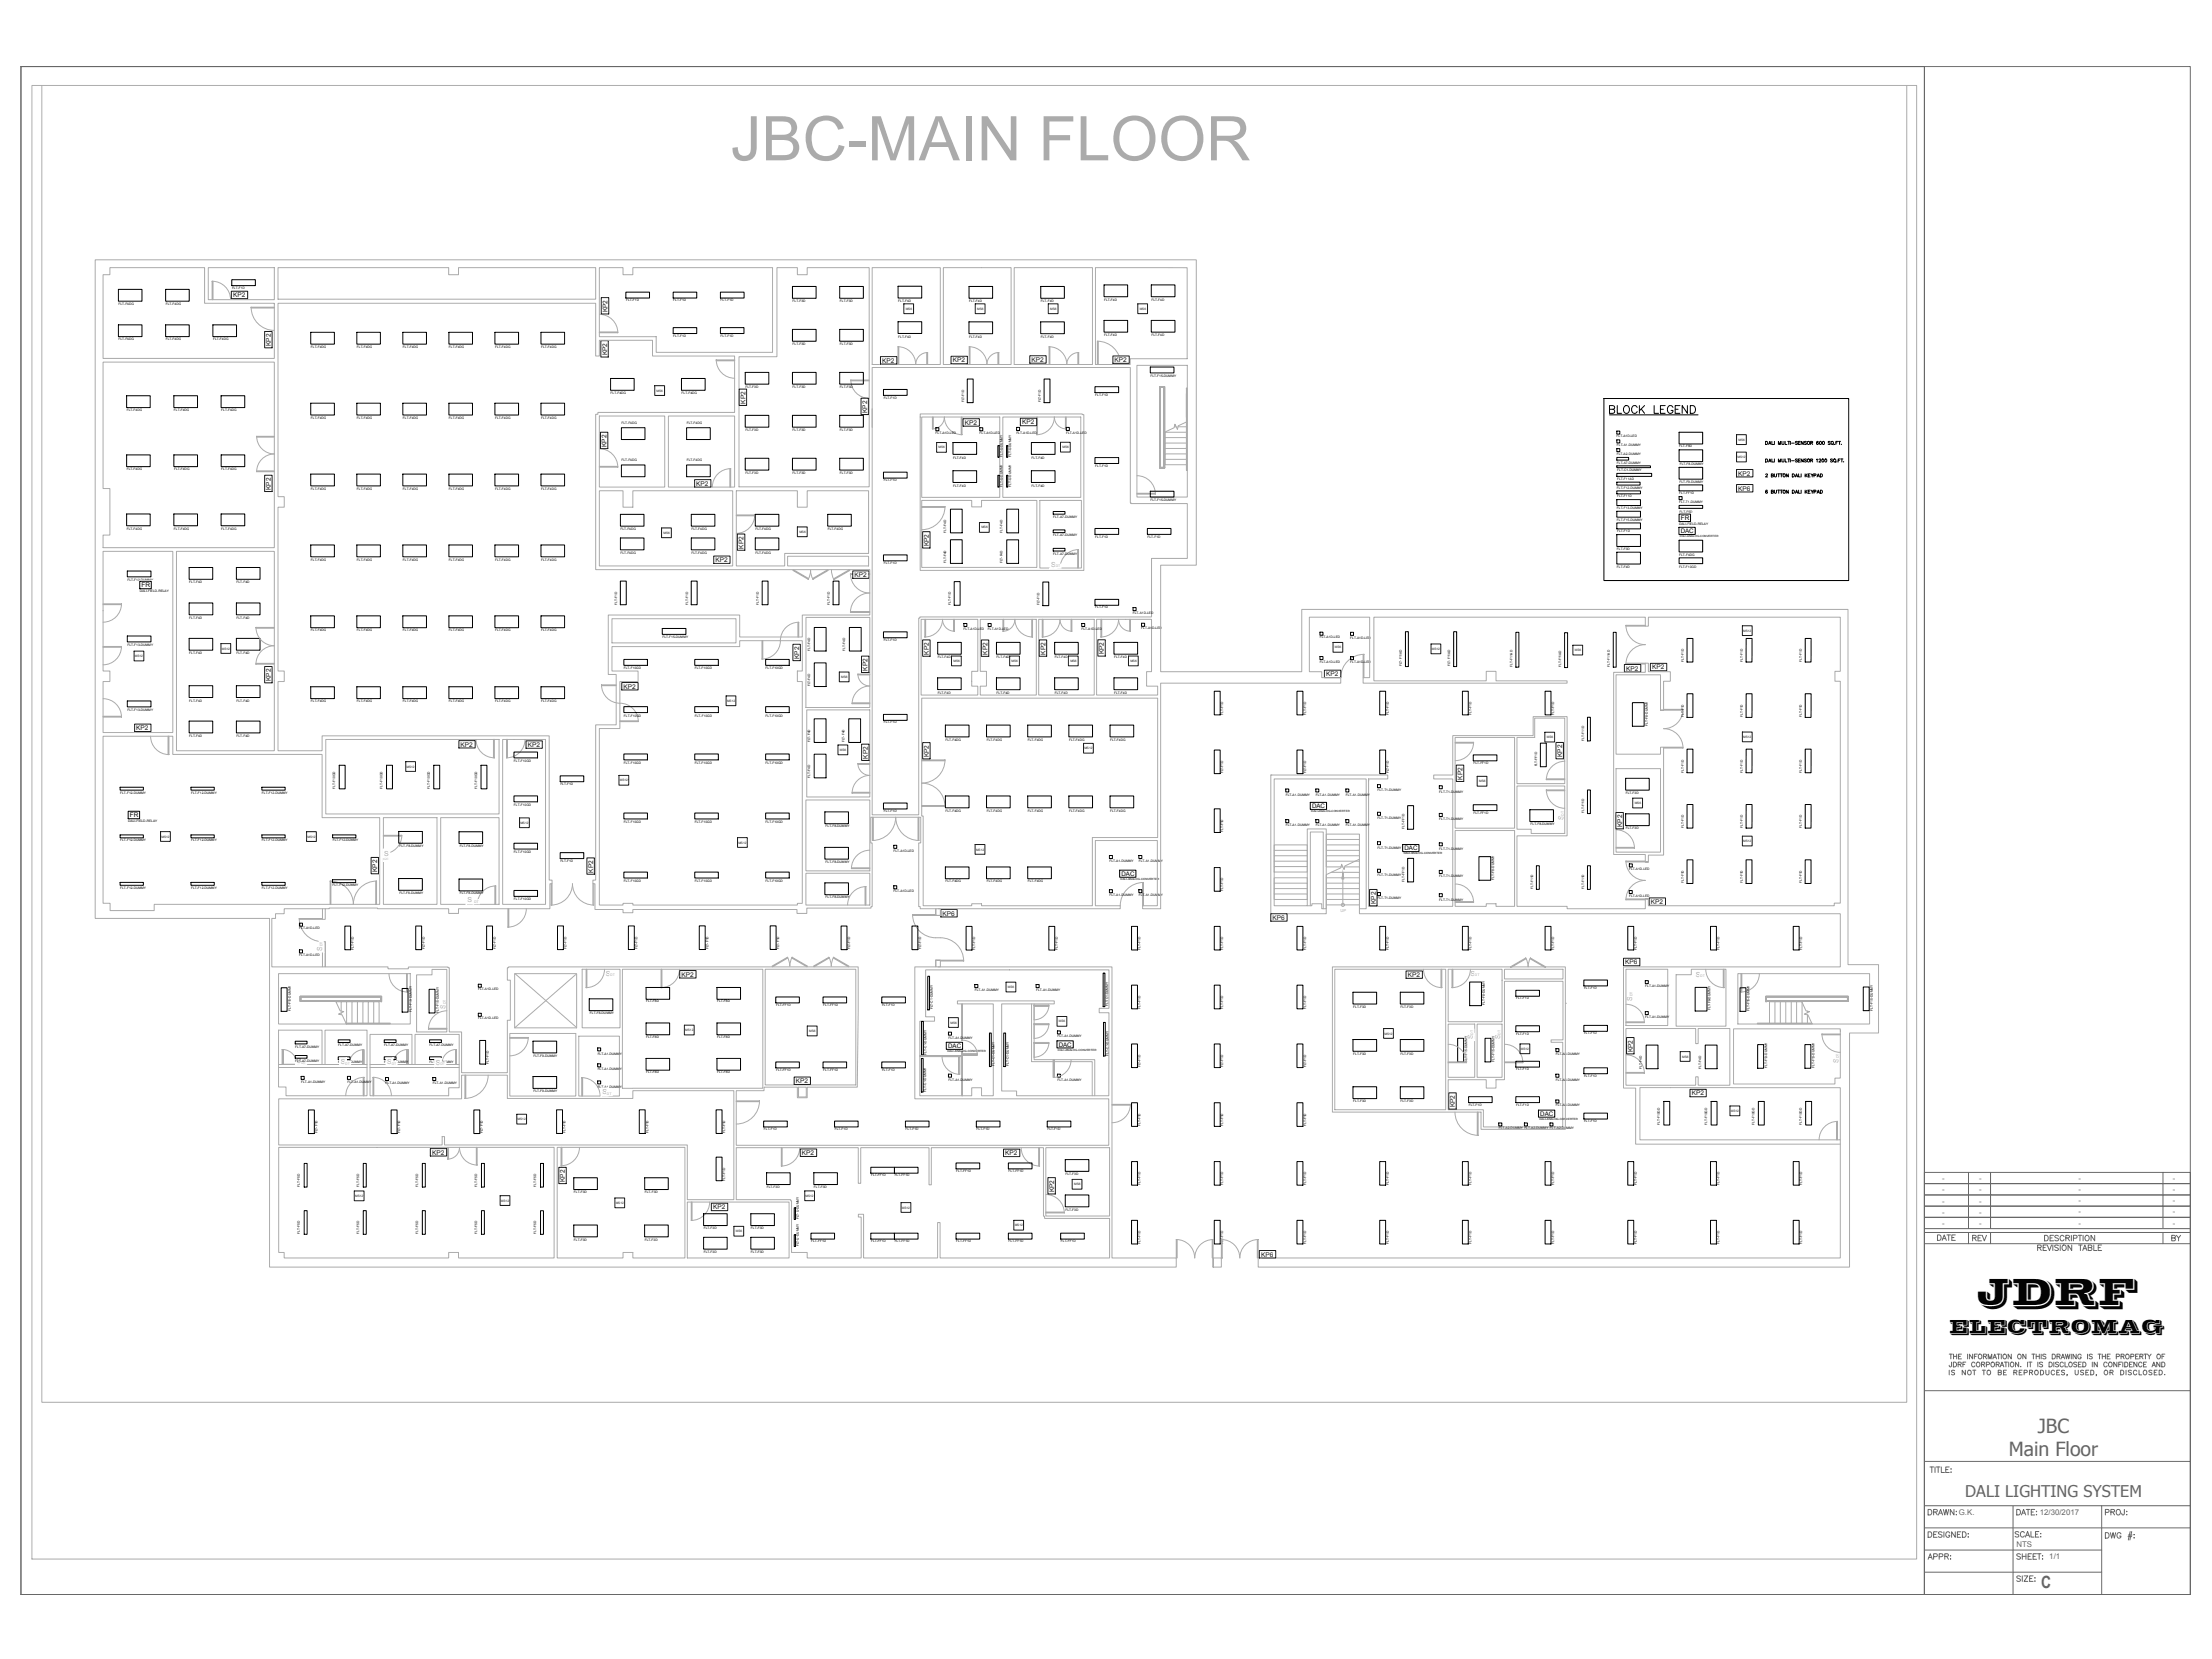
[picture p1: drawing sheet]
<svg xmlns="http://www.w3.org/2000/svg" width="610mm" height="457mm" viewBox="0 0 610 457" stroke-linecap="round" stroke-linejoin="round" font-family="sans-serif">
<defs><g id="words">
<text font-size="17" fill="#ababab" x="201.4" y="44.2">JBC-MAIN FLOOR</text>
<text font-size="10.7" x="545" y="359.6">JDRF</text>
<g font-size="5.4" fill="#666">
<text x="561.6" y="395">JBC</text>
<text x="553.6" y="401.2">Main Floor</text>
</g>
<text font-size="5.3" x="537.3" y="367.3">ELECTROMAG</text>
<text font-size="4.7" fill="#666" x="562.5" y="437.6">C</text>
<text font-size="4.5" fill="#666" x="541.6" y="412.5">DALI LIGHTING SYSTEM</text>
<g font-size="4.4" fill="#666">
<text x="532.7" y="342.9">DATE</text>
<text x="542.2" y="343.3">REV</text>
<text x="597.3" y="343.3">BY</text>
<text x="530.2" y="418.7">DRAWN:</text>
<text x="578.9" y="418.7">PROJ:</text>
</g>
<g font-size="2.2" fill="#666">
<text x="539.8" y="417.4">G.K.</text>
<text x="562.1" y="417.4">12/30/2017</text>
<text x="555.7" y="426.3">NTS</text>
<text x="564.8" y="429.7">1/1</text>
</g>
<g font-size="2.1" fill="#666">
<text x="535.3" y="328.6">-</text>
<text x="535.3" y="325.5">-</text>
<text x="545.4" y="328.6">-</text>
<text x="545.4" y="325.5">-</text>
<text x="572.8" y="328.5">-</text>
<text x="572.8" y="325.4">-</text>
<text x="598.8" y="328.5">-</text>
<text x="598.8" y="325.4">-</text>
<text x="535.3" y="334.8">-</text>
<text x="535.3" y="331.7">-</text>
<text x="545.4" y="334.8">-</text>
<text x="545.4" y="331.7">-</text>
<text x="572.8" y="334.7">-</text>
<text x="572.8" y="331.6">-</text>
<text x="598.8" y="334.7">-</text>
<text x="598.8" y="331.6">-</text>
<text x="535.3" y="337.9">-</text>
<text x="545.4" y="337.9">-</text>
<text x="572.8" y="337.8">-</text>
<text x="598.8" y="337.8">-</text>
</g>
<g font-size="1.9" fill="#ababab">
<text x="289.7" y="156.3">S</text>
<text x="430.9" y="226" transform="rotate(-90 430.9 226)">S</text>
<text x="105.8" y="235.8">S</text>
<text x="128.8" y="248.7">S</text>
<text x="88.8" y="262" transform="rotate(-90 88.8 262)">S</text>
<text x="166.9" y="269">S</text>
<text x="405.2" y="268.9">S</text>
<text x="467.3" y="269.1">S</text>
<text x="449.8" y="275.8" transform="rotate(-90 449.8 275.8)">S</text>
<text x="122.8" y="278.1" transform="rotate(-90 122.8 278.1)">S</text>
<text x="405.9" y="286.4" transform="rotate(-90 405.9 286.4)">S</text>
<text x="413.4" y="286.4" transform="rotate(-90 413.4 286.4)">S</text>
<text x="81.8" y="293">S</text>
<text x="93.9" y="293.3">S</text>
<text x="106.7" y="293.4">S</text>
<text x="120.1" y="293.5">S</text>
<text x="506.6" y="292.9" transform="rotate(-90 506.6 292.9)">S</text>
<text x="166" y="301.6">S</text>
</g>
<g font-size="1.8" fill="#1d1d1d">
<text x="64.2" y="82">KP2</text>
<text x="167.4" y="86.1" transform="rotate(-90 167.4 86.1)">KP2</text>
<text x="74.6" y="95.4" transform="rotate(-90 74.6 95.4)">KP2</text>
<text x="167.3" y="97.9" transform="rotate(-90 167.3 97.9)">KP2</text>
<text x="243.1" y="100">KP2</text>
<text x="262.6" y="99.9">KP2</text>
<text x="284.3" y="99.7">KP2</text>
<text x="307.2" y="99.8">KP2</text>
<text x="205.4" y="111.3" transform="rotate(-90 205.4 111.3)">KP2</text>
<text x="239" y="113.8" transform="rotate(-90 239 113.8)">KP2</text>
<text x="265.9" y="117.1">KP2</text>
<text x="281.7" y="117">KP2</text>
<text x="167.2" y="123.2" transform="rotate(-90 167.2 123.2)">KP2</text>
<text x="479" y="131.1">KP2</text>
<text x="74.6" y="135" transform="rotate(-90 74.6 135)">KP2</text>
<text x="191.9" y="133.9">KP2</text>
<text x="479" y="135.2">KP6</text>
<text x="197.2" y="154.9">KP2</text>
<text x="204.9" y="151.2" transform="rotate(-90 204.9 151.2)">KP2</text>
<text x="256" y="150.6" transform="rotate(-90 256 150.6)">KP2</text>
<text x="235.5" y="159">KP2</text>
<text x="220.2" y="181.6" transform="rotate(-90 220.2 181.6)">KP2</text>
<text x="239.1" y="184.9" transform="rotate(-90 239.1 184.9)">KP2</text>
<text x="256" y="180.4" transform="rotate(-90 256 180.4)">KP2</text>
<text x="272.2" y="180.4" transform="rotate(-90 272.2 180.4)">KP2</text>
<text x="288.1" y="180.4" transform="rotate(-90 288.1 180.4)">KP2</text>
<text x="304.2" y="180.4" transform="rotate(-90 304.2 180.4)">KP2</text>
<text x="448.1" y="184.8">KP2</text>
<text x="455.3" y="184.5">KP2</text>
<text x="74.6" y="187.7" transform="rotate(-90 74.6 187.7)">KP2</text>
<text x="171.8" y="189.8">KP2</text>
<text x="365.5" y="186.4">KP2</text>
<text x="37.6" y="201.2">KP2</text>
<text x="126.9" y="205.8">KP2</text>
<text x="145.4" y="205.9">KP2</text>
<text x="239.1" y="209.1" transform="rotate(-90 239.1 209.1)">KP2</text>
<text x="256" y="208.7" transform="rotate(-90 256 208.7)">KP2</text>
<text x="430.5" y="208.7" transform="rotate(-90 430.5 208.7)">KP2</text>
<text x="403" y="214.9" transform="rotate(-90 403 214.9)">KP2</text>
<text x="447" y="227.9" transform="rotate(-90 447 227.9)">KP2</text>
<text x="104" y="240.3" transform="rotate(-90 104 240.3)">KP2</text>
<text x="163.4" y="240.5" transform="rotate(-90 163.4 240.5)">KP2</text>
<text x="379.1" y="249.2" transform="rotate(-90 379.1 249.2)">KP2</text>
<text x="454.9" y="249.1">KP2</text>
<text x="259.8" y="252.3">KP6</text>
<text x="350.7" y="253.5">KP6</text>
<text x="187.8" y="269.2">KP2</text>
<text x="388" y="269.3">KP2</text>
<text x="447.9" y="265.8">KP6</text>
<text x="450" y="290" transform="rotate(-90 450 290)">KP2</text>
<text x="219.3" y="298.5">KP2</text>
<text x="401" y="305.2" transform="rotate(-90 401 305.2)">KP2</text>
<text x="466.2" y="301.9">KP2</text>
<text x="119.1" y="318.2">KP2</text>
<text x="221" y="318.3">KP2</text>
<text x="277" y="318.4">KP2</text>
<text x="155.7" y="325.7" transform="rotate(-90 155.7 325.7)">KP2</text>
<text x="290.5" y="328.6" transform="rotate(-90 290.5 328.6)">KP2</text>
<text x="196.5" y="333.3">KP2</text>
<text x="347.5" y="346.3">KP6</text>
</g>
<g font-size="1.8">
<text x="463.2" y="143.4">FR</text>
<text x="39" y="161.9">FR</text>
<text x="35.8" y="225.3">FR</text>
</g>
<g font-size="1.7">
<text x="463.2" y="147">DAC</text>
<text x="361.6" y="222.8">DAC</text>
<text x="387.1" y="234.4">DAC</text>
<text x="309.1" y="241.4">DAC</text>
<text x="261.3" y="288.9">DAC</text>
<text x="291.8" y="288.5">DAC</text>
<text x="424.5" y="307.6">DAC</text>
</g>
<g font-size="1" fill="#ababab">
<text x="291" y="156.4">DT</text>
<text x="431" y="224.8" transform="rotate(-90 431 224.8)">DT</text>
<text x="130.7" y="248.9">DT</text>
<text x="122.9" y="276.8" transform="rotate(-90 122.9 276.8)">DT</text>
<text x="83.1" y="293.1">DT</text>
<text x="121.4" y="293.6">DT</text>
<text x="506.7" y="291.7" transform="rotate(-90 506.7 291.7)">DT</text>
</g>
<g font-size=".9">
<text x="63.9" y="79.6">FLT-F1D</text>
<text x="172.5" y="83">FLT-F1D</text>
<text x="185.6" y="83">FLT-F1D</text>
<text x="198.6" y="83">FLT-F1D</text>
<text x="218.4" y="83.2">FLT-F3D</text>
<text x="231.5" y="83.2">FLT-F3D</text>
<text x="247.5" y="83.3">FLT-F4D</text>
<text x="267.1" y="83.3">FLT-F4D</text>
<text x="286.8" y="83.3">FLT-F4D</text>
<text x="304.3" y="82.9">FLT-F4D</text>
<text x="317.3" y="82.9">FLT-F4D</text>
<text x="32.7" y="84">FLT-F4DG</text>
<text x="45.7" y="84">FLT-F4DG</text>
<text x="32.7" y="93.8">FLT-F4DG</text>
<text x="45.7" y="93.8">FLT-F4DG</text>
<text x="58.7" y="93.8">FLT-F4DG</text>
<text x="85.7" y="95.9">FLT-F4DG</text>
<text x="98.4" y="95.9">FLT-F4DG</text>
<text x="111.1" y="95.9">FLT-F4DG</text>
<text x="123.7" y="95.9">FLT-F4DG</text>
<text x="136.4" y="95.9">FLT-F4DG</text>
<text x="149.1" y="95.9">FLT-F4DG</text>
<text x="185.6" y="92.8">FLT-F1D</text>
<text x="198.6" y="92.8">FLT-F1D</text>
<text x="218.4" y="95.1">FLT-F3D</text>
<text x="231.5" y="95.1">FLT-F3D</text>
<text x="247.5" y="93.1">FLT-F4D</text>
<text x="267.1" y="93.1">FLT-F4D</text>
<text x="286.8" y="93.1">FLT-F4D</text>
<text x="304.3" y="92.7">FLT-F4D</text>
<text x="317.3" y="92.7">FLT-F4D</text>
<text x="205.4" y="106.9">FLT-F3D</text>
<text x="218.4" y="106.9">FLT-F3D</text>
<text x="231.5" y="106.9">FLT-F3D</text>
<text x="317" y="103.8">FLT-F15-DUMMY</text>
<text x="34.9" y="113.4">FLT-F4DG</text>
<text x="47.9" y="113.4">FLT-F4DG</text>
<text x="61" y="113.4">FLT-F4DG</text>
<text x="168.3" y="108.6">FLT-F4DG</text>
<text x="187.8" y="108.6">FLT-F4DG</text>
<text x="243.5" y="109.8">FLT-F1D</text>
<text x="265.7" y="110.9" transform="rotate(-90 265.7 110.9)">FLT-F1D</text>
<text x="286.9" y="110.9" transform="rotate(-90 286.9 110.9)">FLT-F1D</text>
<text x="301.8" y="109.1">FLT-F1D</text>
<text x="85.7" y="115.4">FLT-F4DG</text>
<text x="98.4" y="115.4">FLT-F4DG</text>
<text x="111.1" y="115.4">FLT-F4DG</text>
<text x="123.7" y="115.4">FLT-F4DG</text>
<text x="136.4" y="115.4">FLT-F4DG</text>
<text x="149.1" y="115.4">FLT-F4DG</text>
<text x="171.3" y="116.8">FLT-F4DG</text>
<text x="189.3" y="116.8">FLT-F4DG</text>
<text x="205.4" y="118.7">FLT-F3D</text>
<text x="218.4" y="118.7">FLT-F3D</text>
<text x="231.5" y="118.7">FLT-F3D</text>
<text x="257.8" y="119.6">FLT-A1D-LED</text>
<text x="270" y="119.6">FLT-A1D-LED</text>
<text x="280.1" y="119.5">FLT-A1D-LED</text>
<text x="293.8" y="119.5">FLT-A1D-LED</text>
<text x="276.3" y="126" transform="rotate(-90 276.3 126)">FLT-U-DUMMY</text>
<text x="278.6" y="126" transform="rotate(-90 278.6 126)">FLT-U-DUMMY</text>
<text x="445.5" y="120.5">FLT-A1D-LED</text>
<text x="445.6" y="125.4">FLT-A2-DUMMY</text>
<text x="445.6" y="123">FLT-A1-DUMMY</text>
<text x="462.8" y="123.2">FLT-F8D</text>
<text x="34.9" y="129.6">FLT-F4DG</text>
<text x="48" y="129.6">FLT-F4DG</text>
<text x="61" y="129.6">FLT-F4DG</text>
<text x="171.3" y="127.1">FLT-F4DG</text>
<text x="189.3" y="127.1">FLT-F4DG</text>
<text x="205.4" y="130.6">FLT-F3D</text>
<text x="218.4" y="130.6">FLT-F3D</text>
<text x="231.5" y="130.6">FLT-F3D</text>
<text x="262.7" y="126.4">FLT-F4D</text>
<text x="284.3" y="126.4">FLT-F4D</text>
<text x="301.8" y="128.6">FLT-F1D</text>
<text x="445.6" y="127.8">FLT-A7-DUMMY</text>
<text x="445.7" y="129.8">FLT-C1-DUMMY</text>
<text x="462.9" y="128.2">FLT-F8-DUMMY</text>
<text x="85.7" y="135">FLT-F4DG</text>
<text x="98.4" y="135">FLT-F4DG</text>
<text x="111.1" y="135">FLT-F4DG</text>
<text x="123.7" y="135">FLT-F4DG</text>
<text x="136.4" y="135">FLT-F4DG</text>
<text x="149.1" y="135">FLT-F4DG</text>
<text x="243.5" y="132.6">FLT-F1D</text>
<text x="262.7" y="134.1">FLT-F4D</text>
<text x="276.3" y="134.2" transform="rotate(-90 276.3 134.2)">FLT-U-DUMMY</text>
<text x="278.6" y="134.2" transform="rotate(-90 278.6 134.2)">FLT-U-DUMMY</text>
<text x="284.3" y="134.1">FLT-F4D</text>
<text x="317" y="138">FLT-F15-DUMMY</text>
<text x="445.6" y="134.7">FLT-F12-DUMMY</text>
<text x="445.7" y="132.2">FLT-F11AD</text>
<text x="445.7" y="137">FLT-F11D</text>
<text x="462.8" y="136.1">FLT-FF1D</text>
<text x="462.8" y="133.2">FLT-F9-DUMMY</text>
<text x="290.3" y="142.7">FLT-A7-DUMMY</text>
<text x="445.6" y="140.3">FLT-F13-DUMMY</text>
<text x="445.6" y="143.5">FLT-F15-DUMMY</text>
<text x="462.7" y="138.7">FLT-T1-DUMMY</text>
<text x="462.9" y="141.3">FLT-F5D</text>
<text x="34.9" y="145.9">FLT-F4DG</text>
<text x="47.9" y="145.9">FLT-F4DG</text>
<text x="61" y="145.9">FLT-F4DG</text>
<text x="171" y="146">FLT-F4DG</text>
<text x="190.5" y="146">FLT-F4DG</text>
<text x="208.2" y="146">FLT-F4DG</text>
<text x="228.1" y="146">FLT-F4DG</text>
<text x="260.8" y="146.8" transform="rotate(-90 260.8 146.8)">FLT-F4D</text>
<text x="276.3" y="146.8" transform="rotate(-90 276.3 146.8)">FLT-F4D</text>
<text x="290.3" y="147.8">FLT-A7-DUMMY</text>
<text x="301.8" y="148.1">FLT-F1D</text>
<text x="316.2" y="148.1">FLT-F1D</text>
<text x="445.6" y="146.6">FLT-F1D</text>
<text x="462.7" y="144.6">DALI-FIELD-RELAY</text>
<text x="85.7" y="154.5">FLT-F4DG</text>
<text x="98.4" y="154.5">FLT-F4DG</text>
<text x="111.1" y="154.5">FLT-F4DG</text>
<text x="123.7" y="154.5">FLT-F4DG</text>
<text x="136.4" y="154.5">FLT-F4DG</text>
<text x="149.1" y="154.5">FLT-F4DG</text>
<text x="171" y="152.6">FLT-F4DG</text>
<text x="190.5" y="152.6">FLT-F4DG</text>
<text x="208.2" y="152.6">FLT-F4DG</text>
<text x="243.5" y="155.4">FLT-F1D</text>
<text x="260.8" y="155.2" transform="rotate(-90 260.8 155.2)">FLT-F4D</text>
<text x="276.3" y="155.3" transform="rotate(-90 276.3 155.3)">FLT-F4D</text>
<text x="290.3" y="152.9">FLT-A7-DUMMY</text>
<text x="445.6" y="151.6">FLT-F3D</text>
<text x="462.8" y="153.2">FLT-F4DG</text>
<text x="35.1" y="160">FLT-F13-DUMMY</text>
<text x="52.1" y="160.8">FLT-F4D</text>
<text x="65.2" y="160.8">FLT-F4D</text>
<text x="445.6" y="156.6">FLT-F4D</text>
<text x="462.7" y="156.4">FLT-F10GD</text>
<text x="38.5" y="163.1">DALI-FIELD-RELAY</text>
<text x="170.1" y="166.6" transform="rotate(-90 170.1 166.6)">FLT-F1D</text>
<text x="189.6" y="166.6" transform="rotate(-90 189.6 166.6)">FLT-F1D</text>
<text x="209.2" y="166.6" transform="rotate(-90 209.2 166.6)">FLT-F1D</text>
<text x="228.7" y="166.6" transform="rotate(-90 228.7 166.6)">FLT-F1D</text>
<text x="262.1" y="166.7" transform="rotate(-90 262.1 166.7)">FLT-F1D</text>
<text x="286.5" y="166.8" transform="rotate(-90 286.5 166.8)">FLT-F1D</text>
<text x="301.8" y="167.7">FLT-F1D</text>
<text x="52.2" y="170.6">FLT-F4D</text>
<text x="65.2" y="170.6">FLT-F4D</text>
<text x="265.6" y="173.5">FLT-A1D-LED</text>
<text x="272.3" y="173.5">FLT-A1D-LED</text>
<text x="298" y="173.5">FLT-A1D-LED</text>
<text x="312.2" y="169.2">FLT-A1D-LED</text>
<text x="314.5" y="173.5">FLT-A1D-LED</text>
<text x="35.1" y="177.9">FLT-F13-DUMMY</text>
<text x="85.7" y="174">FLT-F4DG</text>
<text x="98.4" y="174">FLT-F4DG</text>
<text x="111.1" y="174">FLT-F4DG</text>
<text x="123.7" y="174">FLT-F4DG</text>
<text x="136.4" y="174">FLT-F4DG</text>
<text x="149.1" y="174">FLT-F4DG</text>
<text x="182.6" y="175.8">FLT-F15-DUMMY</text>
<text x="223.2" y="179.4" transform="rotate(-90 223.2 179.4)">FLT-F4D</text>
<text x="232.9" y="179.4" transform="rotate(-90 232.9 179.4)">FLT-F4D</text>
<text x="243.5" y="176.6">FLT-F1D</text>
<text x="363.7" y="175.9">FLT-A1D-LED</text>
<text x="372.1" y="176">FLT-A1D-LED</text>
<text x="52.1" y="180.3">FLT-F4D</text>
<text x="65.2" y="180.3">FLT-F4D</text>
<text x="171.9" y="184.5">FLT-F10GD</text>
<text x="191.5" y="184.5">FLT-F10GD</text>
<text x="211" y="184.5">FLT-F10GD</text>
<text x="258.4" y="181.4">FLT-F4D</text>
<text x="274.7" y="181.4">FLT-F4D</text>
<text x="290.7" y="181.4">FLT-F4D</text>
<text x="307" y="181.4">FLT-F4D</text>
<text x="363.7" y="182.6">FLT-A1D-LED</text>
<text x="372.1" y="182.7">FLT-A1D-LED</text>
<text x="386.4" y="183.6" transform="rotate(-90 386.4 183.6)">FLT-F11AD</text>
<text x="399.7" y="183.6" transform="rotate(-90 399.7 183.6)">FLT-F11AD</text>
<text x="416.8" y="183.8" transform="rotate(-90 416.8 183.8)">FLT-F11AD</text>
<text x="430.2" y="183.9" transform="rotate(-90 430.2 183.9)">FLT-F11AD</text>
<text x="443.6" y="183.8" transform="rotate(-90 443.6 183.8)">FLT-F11AD</text>
<text x="464.1" y="182.4" transform="rotate(-90 464.1 182.4)">FLT-F1D</text>
<text x="480.3" y="182.4" transform="rotate(-90 480.3 182.4)">FLT-F1D</text>
<text x="496.6" y="182.4" transform="rotate(-90 496.6 182.4)">FLT-F1D</text>
<text x="223.2" y="189.2" transform="rotate(-90 223.2 189.2)">FLT-F4D</text>
<text x="258.4" y="191.2">FLT-F4D</text>
<text x="274.7" y="191.2">FLT-F4D</text>
<text x="290.7" y="191.2">FLT-F4D</text>
<text x="307" y="191.2">FLT-F4D</text>
<text x="35.1" y="195.8">FLT-F13-DUMMY</text>
<text x="52.1" y="193.4">FLT-F4D</text>
<text x="65.2" y="193.4">FLT-F4D</text>
<text x="85.7" y="193.6">FLT-F4DG</text>
<text x="98.4" y="193.6">FLT-F4DG</text>
<text x="111.1" y="193.6">FLT-F4DG</text>
<text x="123.7" y="193.6">FLT-F4DG</text>
<text x="136.4" y="193.6">FLT-F4DG</text>
<text x="149.1" y="193.6">FLT-F4DG</text>
<text x="172" y="197.5">FLT-F10GD</text>
<text x="191.5" y="197.5">FLT-F10GD</text>
<text x="211" y="197.5">FLT-F10GD</text>
<text x="337.1" y="196.9" transform="rotate(-90 337.1 196.9)">FLT-F1D</text>
<text x="359.9" y="196.9" transform="rotate(-90 359.9 196.9)">FLT-F1D</text>
<text x="382.7" y="196.9" transform="rotate(-90 382.7 196.9)">FLT-F1D</text>
<text x="405.5" y="196.9" transform="rotate(-90 405.5 196.9)">FLT-F1D</text>
<text x="428.3" y="196.9" transform="rotate(-90 428.3 196.9)">FLT-F1D</text>
<text x="464.1" y="197.6" transform="rotate(-90 464.1 197.6)">FLT-F1D</text>
<text x="480.3" y="197.6" transform="rotate(-90 480.3 197.6)">FLT-F1D</text>
<text x="496.6" y="197.6" transform="rotate(-90 496.6 197.6)">FLT-F1D</text>
<text x="52.1" y="203.1">FLT-F4D</text>
<text x="65.2" y="203.1">FLT-F4D</text>
<text x="243.5" y="199.4">FLT-F1D</text>
<text x="454.1" y="200" transform="rotate(-90 454.1 200)">FLT-F8-DUMMY</text>
<text x="141.6" y="210">FLT-F10GD</text>
<text x="223.2" y="204.6" transform="rotate(-90 223.2 204.6)">FLT-F4D</text>
<text x="232.7" y="204.6" transform="rotate(-90 232.7 204.6)">FLT-F4D</text>
<text x="260.6" y="204.1">FLT-F4DG</text>
<text x="271.9" y="204.1">FLT-F4DG</text>
<text x="283.3" y="204.1">FLT-F4DG</text>
<text x="294.6" y="204.1">FLT-F4DG</text>
<text x="305.9" y="204.1">FLT-F4DG</text>
<text x="436.6" y="204.1" transform="rotate(-90 436.6 204.1)">FLT-F11D</text>
<text x="171.9" y="210.5">FLT-F10GD</text>
<text x="191.5" y="210.5">FLT-F10GD</text>
<text x="211" y="210.5">FLT-F10GD</text>
<text x="223.2" y="214.3" transform="rotate(-90 223.2 214.3)">FLT-F4D</text>
<text x="337.1" y="213.1" transform="rotate(-90 337.1 213.1)">FLT-F1D</text>
<text x="359.9" y="213.1" transform="rotate(-90 359.9 213.1)">FLT-F1D</text>
<text x="382.7" y="213.1" transform="rotate(-90 382.7 213.1)">FLT-F1D</text>
<text x="406.1" y="210.5">FLT-FF1D</text>
<text x="423.7" y="211.2" transform="rotate(-90 423.7 211.2)">FLT-FF1D</text>
<text x="464.1" y="212.9" transform="rotate(-90 464.1 212.9)">FLT-F1D</text>
<text x="480.3" y="212.9" transform="rotate(-90 480.3 212.9)">FLT-F1D</text>
<text x="496.6" y="212.9" transform="rotate(-90 496.6 212.9)">FLT-F1D</text>
<text x="33.1" y="218.8">FLT-F12-DUMMY</text>
<text x="52.7" y="218.8">FLT-F12-DUMMY</text>
<text x="72.2" y="218.8">FLT-F12-DUMMY</text>
<text x="92.4" y="217.4" transform="rotate(-90 92.4 217.4)">FLT-F10GD</text>
<text x="105.4" y="217.4" transform="rotate(-90 105.4 217.4)">FLT-F10GD</text>
<text x="118.4" y="217.4" transform="rotate(-90 118.4 217.4)">FLT-F10GD</text>
<text x="131.5" y="217.4" transform="rotate(-90 131.5 217.4)">FLT-F10GD</text>
<text x="154.4" y="216.3">FLT-F1D</text>
<text x="354.3" y="219.3">FLT-A1-DUMMY</text>
<text x="362.6" y="219.3">FLT-A1-DUMMY</text>
<text x="370.9" y="219.3">FLT-A1-DUMMY</text>
<text x="379.6" y="218.1">FLT-T1-DUMMY</text>
<text x="396.7" y="218.4">FLT-T1-DUMMY</text>
<text x="448" y="218.8">FLT-F3D</text>
<text x="35.3" y="226.5">DALI-FIELD-RELAY</text>
<text x="141.6" y="222.1">FLT-F10GD</text>
<text x="171.9" y="226.8">FLT-F10GD</text>
<text x="191.5" y="226.8">FLT-F10GD</text>
<text x="211" y="226.8">FLT-F10GD</text>
<text x="227.5" y="228">FLT-F8-DUMMY</text>
<text x="243.5" y="223.8">FLT-F1D</text>
<text x="260.6" y="223.7">FLT-F4DG</text>
<text x="271.9" y="223.7">FLT-F4DG</text>
<text x="283.3" y="223.7">FLT-F4DG</text>
<text x="294.6" y="223.7">FLT-F4DG</text>
<text x="305.9" y="223.7">FLT-F4DG</text>
<text x="354.3" y="227.7">FLT-A1-DUMMY</text>
<text x="362.6" y="227.7">FLT-A1-DUMMY</text>
<text x="370.9" y="227.7">FLT-A1-DUMMY</text>
<text x="379.6" y="225.8">FLT-T1-DUMMY</text>
<text x="396.7" y="226.1">FLT-T1-DUMMY</text>
<text x="406.1" y="224.2">FLT-FF1D</text>
<text x="421.8" y="227.4">FLT-F8-DUMMY</text>
<text x="436.6" y="224.1" transform="rotate(-90 436.6 224.1)">FLT-F11D</text>
<text x="33.1" y="231.9">FLT-F12-DUMMY</text>
<text x="52.7" y="231.9">FLT-F12-DUMMY</text>
<text x="72.2" y="231.9">FLT-F12-DUMMY</text>
<text x="91.7" y="231.9">FLT-F12-DUMMY</text>
<text x="110.1" y="233.4">FLT-F8-DUMMY</text>
<text x="126.7" y="233.4">FLT-F8-DUMMY</text>
<text x="337.1" y="229.4" transform="rotate(-90 337.1 229.4)">FLT-F1D</text>
<text x="379.6" y="233.8">FLT-T1-DUMMY</text>
<text x="387.1" y="228.5" transform="rotate(-90 387.1 228.5)">FLT-FF1D</text>
<text x="448" y="228.6">FLT-F3D</text>
<text x="464.1" y="228.2" transform="rotate(-90 464.1 228.2)">FLT-F1D</text>
<text x="480.3" y="228.2" transform="rotate(-90 480.3 228.2)">FLT-F1D</text>
<text x="496.6" y="228.2" transform="rotate(-90 496.6 228.2)">FLT-F1D</text>
<text x="141.6" y="235.1">FLT-F10GD</text>
<text x="154.4" y="237.5">FLT-F1D</text>
<text x="227.5" y="237.7">FLT-F8-DUMMY</text>
<text x="246.2" y="234.7">FLT-A1D-LED</text>
<text x="305.7" y="237.6">FLT-A1-DUMMY</text>
<text x="313.9" y="237.6">FLT-A1-DUMMY</text>
<text x="396.7" y="234.2">FLT-T1-DUMMY</text>
<text x="449" y="239.8">FLT-A1D-LED</text>
<text x="33.1" y="245">FLT-F12-DUMMY</text>
<text x="52.7" y="245">FLT-F12-DUMMY</text>
<text x="72.2" y="245">FLT-F12-DUMMY</text>
<text x="91.6" y="244.2">FLT-F12-DUMMY</text>
<text x="171.9" y="243.1">FLT-F10GD</text>
<text x="191.5" y="243.1">FLT-F10GD</text>
<text x="211" y="243.1">FLT-F10GD</text>
<text x="246.2" y="245.8">FLT-A1D-LED</text>
<text x="260.6" y="243.2">FLT-F4DG</text>
<text x="271.9" y="243.2">FLT-F4DG</text>
<text x="283.3" y="243.2">FLT-F4DG</text>
<text x="337.1" y="245.5" transform="rotate(-90 337.1 245.5)">FLT-F1D</text>
<text x="379.6" y="241.5">FLT-T1-DUMMY</text>
<text x="387.1" y="243" transform="rotate(-90 387.1 243)">FLT-FF1D</text>
<text x="396.7" y="241.8">FLT-T1-DUMMY</text>
<text x="411.8" y="242.4" transform="rotate(-90 411.8 242.4)">FLT-F8-DUMMY</text>
<text x="422.5" y="245" transform="rotate(-90 422.5 245)">FLT-F11D</text>
<text x="436.6" y="245" transform="rotate(-90 436.6 245)">FLT-F11D</text>
<text x="464" y="243.4" transform="rotate(-90 464 243.4)">FLT-F1D</text>
<text x="480.3" y="243.4" transform="rotate(-90 480.3 243.4)">FLT-F1D</text>
<text x="496.6" y="243.4" transform="rotate(-90 496.6 243.4)">FLT-F1D</text>
<text x="110.1" y="246.3">FLT-F8-DUMMY</text>
<text x="126.7" y="246.5">FLT-F8-DUMMY</text>
<text x="141.6" y="248.1">FLT-F10GD</text>
<text x="227.5" y="247.5">FLT-F8-DUMMY</text>
<text x="305.7" y="247">FLT-A1-DUMMY</text>
<text x="313.9" y="247">FLT-A1-DUMMY</text>
<text x="379.6" y="247.9">FLT-T1-DUMMY</text>
<text x="396.7" y="248.2">FLT-T1-DUMMY</text>
<text x="448.9" y="247.1">FLT-A1D-LED</text>
<text x="82.5" y="256.1">FLT-A1D-LED</text>
<text x="82.5" y="263.5">FLT-A1D-LED</text>
<text x="97.5" y="261.7" transform="rotate(-90 97.5 261.7)">FLT-F1D</text>
<text x="117.1" y="261.7" transform="rotate(-90 117.1 261.7)">FLT-F1D</text>
<text x="136.6" y="261.7" transform="rotate(-90 136.6 261.7)">FLT-F1D</text>
<text x="156.1" y="261.6" transform="rotate(-90 156.1 261.6)">FLT-F1D</text>
<text x="175.7" y="261.6" transform="rotate(-90 175.7 261.6)">FLT-F1D</text>
<text x="195.2" y="261.6" transform="rotate(-90 195.2 261.6)">FLT-F1D</text>
<text x="214.8" y="261.6" transform="rotate(-90 214.8 261.6)">FLT-F1D</text>
<text x="234.3" y="261.7" transform="rotate(-90 234.3 261.7)">FLT-F1D</text>
<text x="253.8" y="261.7" transform="rotate(-90 253.8 261.7)">FLT-F1D</text>
<text x="268.8" y="261.8" transform="rotate(-90 268.8 261.8)">FLT-F1D</text>
<text x="291.6" y="261.8" transform="rotate(-90 291.6 261.8)">FLT-F1D</text>
<text x="314.3" y="261.8" transform="rotate(-90 314.3 261.8)">FLT-F1D</text>
<text x="337.1" y="261.8" transform="rotate(-90 337.1 261.8)">FLT-F1D</text>
<text x="359.9" y="261.8" transform="rotate(-90 359.9 261.8)">FLT-F1D</text>
<text x="382.7" y="261.8" transform="rotate(-90 382.7 261.8)">FLT-F1D</text>
<text x="405.5" y="261.8" transform="rotate(-90 405.5 261.8)">FLT-F1D</text>
<text x="428.3" y="261.8" transform="rotate(-90 428.3 261.8)">FLT-F1D</text>
<text x="451.1" y="261.8" transform="rotate(-90 451.1 261.8)">FLT-F1D</text>
<text x="473.9" y="261.8" transform="rotate(-90 473.9 261.8)">FLT-F1D</text>
<text x="496.7" y="261.8" transform="rotate(-90 496.7 261.8)">FLT-F1D</text>
<text x="131.8" y="273">FLT-A1D-LED</text>
<text x="268.7" y="273.1">FLT-A1-DUMMY</text>
<text x="285.6" y="273.1">FLT-A1-DUMMY</text>
<text x="417.8" y="275.4">FLT-F1D</text>
<text x="436.5" y="272.6">FLT-F1D</text>
<text x="453.4" y="272.1">FLT-A1-DUMMY</text>
<text x="80.1" y="278.7" transform="rotate(-90 80.1 278.7)">FLT-F15-DUMMY</text>
<text x="113.5" y="278.9" transform="rotate(-90 113.5 278.9)">FLT-F15-DUMMY</text>
<text x="120.9" y="279.1" transform="rotate(-90 120.9 279.1)">FLT-F15-DUMMY</text>
<text x="131.8" y="281">FLT-A1D-LED</text>
<text x="162.6" y="279.5">FLT-F8-DUMMY</text>
<text x="178.1" y="276.3">FLT-F8D</text>
<text x="197.6" y="276.3">FLT-F8D</text>
<text x="213.9" y="277.2">FLT-FF1D</text>
<text x="226.9" y="277.2">FLT-FF1D</text>
<text x="243.1" y="277.3">FLT-F1D</text>
<text x="257" y="278.2" transform="rotate(-90 257 278.2)">FLT-C1-DUMMY</text>
<text x="305.4" y="277.3" transform="rotate(-90 305.4 277.3)">FLT-C1-DUMMY</text>
<text x="314.3" y="278" transform="rotate(-90 314.3 278)">FLT-F1D</text>
<text x="337.1" y="278" transform="rotate(-90 337.1 278)">FLT-F1D</text>
<text x="359.9" y="278" transform="rotate(-90 359.9 278)">FLT-F1D</text>
<text x="372.9" y="277.7">FLT-F3D</text>
<text x="385.9" y="277.7">FLT-F3D</text>
<text x="409.2" y="276.9" transform="rotate(-90 409.2 276.9)">FLT-F8-DUMMY</text>
<text x="453.4" y="280.6">FLT-A1-DUMMY</text>
<text x="471.4" y="278.4" transform="rotate(-90 471.4 278.4)">FLT-F8-DUMMY</text>
<text x="482.2" y="278.7" transform="rotate(-90 482.2 278.7)">FLT-F15-DUMMY</text>
<text x="516.1" y="278.5" transform="rotate(-90 516.1 278.5)">FLT-F15-DUMMY</text>
<text x="178.1" y="286">FLT-F8D</text>
<text x="197.6" y="286">FLT-F8D</text>
<text x="261.4" y="286.3">FLT-A1-DUMMY</text>
<text x="291.4" y="285.9">FLT-A1-DUMMY</text>
<text x="417.8" y="285.2">FLT-F1D</text>
<text x="436.5" y="285.1">FLT-F1D</text>
<text x="81.4" y="288.7">FLT-A7-DUMMY</text>
<text x="81.4" y="292.6">FLT-A7-DUMMY</text>
<text x="93.2" y="288.3">FLT-A7-DUMMY</text>
<text x="93.2" y="293">FLT-A7-DUMMY</text>
<text x="105.9" y="288.3">FLT-A7-DUMMY</text>
<text x="105.9" y="293">FLT-A7-DUMMY</text>
<text x="118.4" y="288.3">FLT-A7-DUMMY</text>
<text x="118.4" y="293">FLT-A7-DUMMY</text>
<text x="134.7" y="293.2" transform="rotate(-90 134.7 293.2)">FLT-F1D</text>
<text x="147" y="291.3">FLT-F9-DUMMY</text>
<text x="164.7" y="290.6">FLT-A1-DUMMY</text>
<text x="255.3" y="290.6" transform="rotate(-90 255.3 290.6)">FLT-C1-DUMMY</text>
<text x="274" y="293.8" transform="rotate(-90 274 293.8)">FLT-C1-DUMMY</text>
<text x="278" y="293.8" transform="rotate(-90 278 293.8)">FLT-C1-DUMMY</text>
<text x="305.5" y="290.9" transform="rotate(-90 305.5 290.9)">FLT-C1-DUMMY</text>
<text x="372.9" y="290.7">FLT-F3D</text>
<text x="385.9" y="290.7">FLT-F3D</text>
<text x="404.4" y="292.6" transform="rotate(-90 404.4 292.6)">FLT-F15-DUMMY</text>
<text x="411.9" y="292.6" transform="rotate(-90 411.9 292.6)">FLT-F15-DUMMY</text>
<text x="428.8" y="290.8">FLT-A2-DUMMY</text>
<text x="83" y="298.5">FLT-A1-DUMMY</text>
<text x="95.8" y="298.5">FLT-A1-DUMMY</text>
<text x="106.3" y="298.8">FLT-A1-DUMMY</text>
<text x="119.3" y="298.8">FLT-A1-DUMMY</text>
<text x="164.7" y="295">FLT-A1-DUMMY</text>
<text x="164.7" y="299.7">FLT-A1-DUMMY</text>
<text x="178.1" y="295.8">FLT-F8D</text>
<text x="197.6" y="295.8">FLT-F8D</text>
<text x="213.9" y="295.1">FLT-FF1D</text>
<text x="226.9" y="295.1">FLT-FF1D</text>
<text x="243.1" y="295.2">FLT-F1D</text>
<text x="261.4" y="297.9">FLT-A1-DUMMY</text>
<text x="291.4" y="297.9">FLT-A1-DUMMY</text>
<text x="314.3" y="294.2" transform="rotate(-90 314.3 294.2)">FLT-F1D</text>
<text x="337.1" y="294.2" transform="rotate(-90 337.1 294.2)">FLT-F1D</text>
<text x="359.9" y="294.2" transform="rotate(-90 359.9 294.2)">FLT-F1D</text>
<text x="417.8" y="295">FLT-F1D</text>
<text x="428.8" y="297.8">FLT-A2-DUMMY</text>
<text x="436.5" y="296.8">FLT-F1D</text>
<text x="452.5" y="294.5" transform="rotate(-90 452.5 294.5)">FLT-F4D</text>
<text x="468.8" y="294.5" transform="rotate(-90 468.8 294.5)">FLT-F4D</text>
<text x="487" y="294.4" transform="rotate(-90 487 294.4)">FLT-F13-DUMMY</text>
<text x="500.1" y="294.4" transform="rotate(-90 500.1 294.4)">FLT-F13-DUMMY</text>
<text x="147" y="301.1">FLT-F9-DUMMY</text>
<text x="255.3" y="300.9" transform="rotate(-90 255.3 300.9)">FLT-C1-DUMMY</text>
<text x="372.9" y="303.8">FLT-F3D</text>
<text x="385.9" y="303.8">FLT-F3D</text>
<text x="404.8" y="304.7">FLT-F1D</text>
<text x="417.8" y="304.7">FLT-F1D</text>
<text x="428.8" y="304.9">FLT-A2-DUMMY</text>
<text x="210.5" y="311.5">FLT-F1D</text>
<text x="230" y="311.5">FLT-F1D</text>
<text x="249.6" y="311.5">FLT-F1D</text>
<text x="269.1" y="311.5">FLT-F1D</text>
<text x="288.7" y="311.5">FLT-F1D</text>
<text x="314.3" y="310.4" transform="rotate(-90 314.3 310.4)">FLT-F1D</text>
<text x="337.1" y="310.4" transform="rotate(-90 337.1 310.4)">FLT-F1D</text>
<text x="359.9" y="310.4" transform="rotate(-90 359.9 310.4)">FLT-F1D</text>
<text x="413" y="311.2">FLT-A2-DUMMY FLT-A2-DUMMY FLT-A2-DUMMY</text>
<text x="436.5" y="309.3">FLT-F1D</text>
<text x="457.4" y="310" transform="rotate(-90 457.4 310)">FLT-F10GD</text>
<text x="470.5" y="310" transform="rotate(-90 470.5 310)">FLT-F10GD</text>
<text x="483.5" y="310" transform="rotate(-90 483.5 310)">FLT-F10GD</text>
<text x="496.5" y="310" transform="rotate(-90 496.5 310)">FLT-F10GD</text>
<text x="87.5" y="312.3" transform="rotate(-90 87.5 312.3)">FLT-F1D</text>
<text x="110.3" y="312.3" transform="rotate(-90 110.3 312.3)">FLT-F1D</text>
<text x="133.1" y="312.3" transform="rotate(-90 133.1 312.3)">FLT-F1D</text>
<text x="155.9" y="312.3" transform="rotate(-90 155.9 312.3)">FLT-F1D</text>
<text x="178.7" y="312.3" transform="rotate(-90 178.7 312.3)">FLT-F1D</text>
<text x="199.8" y="312.3" transform="rotate(-90 199.8 312.3)">FLT-F1D</text>
<text x="263.5" y="323">FLT-FF1D</text>
<text x="278" y="323">FLT-FF1D</text>
<text x="293.6" y="323.8">FLT-F3D</text>
<text x="82.6" y="327" transform="rotate(-90 82.6 327)">FLT-F5D</text>
<text x="98.9" y="327" transform="rotate(-90 98.9 327)">FLT-F5D</text>
<text x="115.2" y="327" transform="rotate(-90 115.2 327)">FLT-F5D</text>
<text x="131.5" y="327" transform="rotate(-90 131.5 327)">FLT-F5D</text>
<text x="147.8" y="327" transform="rotate(-90 147.8 327)">FLT-F5D</text>
<text x="158.2" y="328.8">FLT-F3D</text>
<text x="177.7" y="328.8">FLT-F3D</text>
<text x="199.8" y="325.3" transform="rotate(-90 199.8 325.3)">FLT-F1D</text>
<text x="211.3" y="327.5">FLT-F3D</text>
<text x="224.3" y="327.5">FLT-F3D</text>
<text x="240" y="324.2">FLT-FF1D</text>
<text x="246.6" y="324.2">FLT-FF1D</text>
<text x="314.3" y="326.6" transform="rotate(-90 314.3 326.6)">FLT-F1D</text>
<text x="337.1" y="326.6" transform="rotate(-90 337.1 326.6)">FLT-F1D</text>
<text x="359.9" y="326.6" transform="rotate(-90 359.9 326.6)">FLT-F1D</text>
<text x="382.7" y="326.6" transform="rotate(-90 382.7 326.6)">FLT-F1D</text>
<text x="405.5" y="326.6" transform="rotate(-90 405.5 326.6)">FLT-F1D</text>
<text x="428.3" y="326.6" transform="rotate(-90 428.3 326.6)">FLT-F1D</text>
<text x="451.1" y="326.6" transform="rotate(-90 451.1 326.6)">FLT-F1D</text>
<text x="473.9" y="326.6" transform="rotate(-90 473.9 326.6)">FLT-F1D</text>
<text x="496.7" y="326.6" transform="rotate(-90 496.7 326.6)">FLT-F1D</text>
<text x="293.6" y="333.6">FLT-F3D</text>
<text x="82.6" y="340" transform="rotate(-90 82.6 340)">FLT-F5D</text>
<text x="98.9" y="340" transform="rotate(-90 98.9 340)">FLT-F5D</text>
<text x="115.2" y="340" transform="rotate(-90 115.2 340)">FLT-F5D</text>
<text x="131.5" y="340" transform="rotate(-90 131.5 340)">FLT-F5D</text>
<text x="147.8" y="340" transform="rotate(-90 147.8 340)">FLT-F5D</text>
<text x="158.2" y="341.9">FLT-F3D</text>
<text x="177.7" y="341.9">FLT-F3D</text>
<text x="193.9" y="338.7">FLT-F3D</text>
<text x="207" y="338.7">FLT-F3D</text>
<text x="220.1" y="336" transform="rotate(-90 220.1 336)">FLT-U-DUMMY</text>
<text x="193.9" y="345.3">FLT-F3D</text>
<text x="207" y="345.3">FLT-F3D</text>
<text x="220.1" y="343.5" transform="rotate(-90 220.1 343.5)">FLT-U-DUMMY</text>
<text x="223.6" y="342.3">FLT-FF1D</text>
<text x="240" y="342.3">FLT-FF1D</text>
<text x="246.6" y="342.3">FLT-FF1D</text>
<text x="263.5" y="342.3">FLT-FF1D</text>
<text x="278" y="342.3">FLT-FF1D</text>
<text x="292.4" y="342.3">FLT-FF1D</text>
<text x="314.3" y="342.8" transform="rotate(-90 314.3 342.8)">FLT-F1D</text>
<text x="337.1" y="342.8" transform="rotate(-90 337.1 342.8)">FLT-F1D</text>
<text x="359.9" y="342.8" transform="rotate(-90 359.9 342.8)">FLT-F1D</text>
<text x="382.7" y="342.8" transform="rotate(-90 382.7 342.8)">FLT-F1D</text>
<text x="405.5" y="342.8" transform="rotate(-90 405.5 342.8)">FLT-F1D</text>
<text x="428.3" y="342.8" transform="rotate(-90 428.3 342.8)">FLT-F1D</text>
<text x="451.1" y="342.8" transform="rotate(-90 451.1 342.8)">FLT-F1D</text>
<text x="473.9" y="342.8" transform="rotate(-90 473.9 342.8)">FLT-F1D</text>
<text x="496.7" y="342.8" transform="rotate(-90 496.7 342.8)">FLT-F1D</text>
</g>
<g font-size=".9" fill="#1d1d1d">
<text x="249.6" y="85.4">MS6</text>
<text x="269.3" y="85.4">MS6</text>
<text x="289.4" y="85.4">MS6</text>
<text x="314.1" y="85.4">MS6</text>
<text x="181" y="107.9">MS6</text>
<text x="258.6" y="123.6">MS6</text>
<text x="292.8" y="123.5">MS6</text>
<text x="479.1" y="121.4">MS6</text>
<text x="478.8" y="126.2">MS12</text>
<text x="182.9" y="147.1">MS6</text>
<text x="220.3" y="146.8">MS6</text>
<text x="270.5" y="145.6">MS6</text>
<text x="61.1" y="179">MS12</text>
<text x="367.9" y="178.7">MS6</text>
<text x="394.6" y="179.1">MS12</text>
<text x="434" y="179.4">MS6</text>
<text x="480.4" y="174.1">MS12</text>
<text x="37.2" y="181.1">MS12</text>
<text x="262.8" y="182.4">MS6</text>
<text x="278.8" y="182.4">MS6</text>
<text x="295" y="182.4">MS6</text>
<text x="311.5" y="182.4">MS6</text>
<text x="231.8" y="186.9">MS6</text>
<text x="200.4" y="193.4">MS12</text>
<text x="426.3" y="203.4">MS6</text>
<text x="480.4" y="203.4">MS12</text>
<text x="231.5" y="206.9">MS6</text>
<text x="298.8" y="206.5">MS12</text>
<text x="112" y="211.6">MS12</text>
<text x="170.8" y="215.3">MS12</text>
<text x="407.6" y="215.6">MS6</text>
<text x="450.5" y="221.6">MS6</text>
<text x="143.4" y="227">MS12</text>
<text x="44.5" y="230.8">MS12</text>
<text x="84.7" y="230.9">MS12</text>
<text x="203.5" y="232.5">MS12</text>
<text x="480.4" y="232.1">MS12</text>
<text x="269" y="234.4">MS12</text>
<text x="277.8" y="272.3">MS6</text>
<text x="291.8" y="281.8">MS6</text>
<text x="188.9" y="284.2">MS12</text>
<text x="223" y="284.4">MS6</text>
<text x="262" y="282.1">MS6</text>
<text x="381.5" y="285.1">MS12</text>
<text x="419.1" y="289.3">MS12</text>
<text x="463.6" y="291.5">MS6</text>
<text x="142.7" y="308.7">MS12</text>
<text x="477" y="306.4">MS12</text>
<text x="97.9" y="329.9">MS12</text>
<text x="222" y="329.9">MS12</text>
<text x="296" y="326.7">MS6</text>
<text x="138.1" y="331.2">MS12</text>
<text x="169.7" y="331.8">MS12</text>
<text x="248.6" y="333.1">MS12</text>
<text x="202.8" y="339.6">MS6</text>
<text x="279.6" y="337.9">MS12</text>
</g>
<g font-size=".8">
<text x="463" y="148">DALI-ANALOG-CONVERTER</text>
<text x="361.4" y="223.8">DALI-ANALOG-CONVERTER</text>
<text x="386.8" y="235.5">DALI-ANALOG-CONVERTER</text>
<text x="308.8" y="242.5">DALI-ANALOG-CONVERTER</text>
<text x="261.1" y="290">DALI-ANALOG-CONVERTER</text>
<text x="291.6" y="289.6">DALI-ANALOG-CONVERTER</text>
<text x="424.3" y="308.6">DALI-ANALOG-CONVERTER</text>
</g>
</g></defs>
<!-- layer: 0 -->
<g fill="#fff" stroke="#fff" stroke-width=".28">
<path d="M467 267.3v2.3l1.9-2.3zM468.9 267.3v2.3h-1.9z"/>
<path d="M468.4 268.3v1.1l1.6-1.1zM468.4 269.4l1.6-1.1v1.1z"/>
<path d="M121 276.5v1.9h2.2zM121 276.5h2.2v1.9z"/>
<path d="M122 275.4v1.5h1.1zM122 275.4h1.1v1.5z"/>
<path d="M166.6 267.2v2.2l1.9-2.2zM168.5 267.2v2.2h-1.9z"/>
<path d="M168.1 268.2v1.1l1.5-1.1zM168.1 269.3l1.5-1.1v1.1z"/>
<path d="M404.9 267.2v2.2l1.9-2.2zM406.8 267.2v2.2h-1.9z"/>
<path d="M406.3 268.2v1.1l1.6-1.1zM406.3 269.3l1.6-1.1v1.1z"/>
<path d="M411.6 284.8v1.9h2.2zM411.6 284.8h2.2v1.9z"/>
<path d="M412.6 283.6v1.6h1.1zM412.6 283.6h1.1v1.6z"/>
<path d="M504.8 291.4v1.9h2.3zM504.8 291.4h2.3v1.9z"/>
<path d="M505.9 290.3v1.5h1.1zM505.9 290.3h1.1v1.5z"/>
<path d="M429.1 224.4v1.9h2.2zM429.1 224.4h2.2v1.9z"/>
<path d="M430.1 223.3v1.6h1.1zM430.1 223.3h1.1v1.6z"/>
<path d="M448 274.2v1.9h2.2zM448 274.2h2.2v1.9z"/>
<path d="M449 273.1v1.6h1.1zM449 273.1h1.1v1.6z"/>
<path d="M81.5 291.2v2.2l1.9-2.2zM83.4 291.2v2.2h-1.9z"/>
<path d="M82.9 292.2v1.1l1.6-1.1zM82.9 293.3l1.6-1.1v1.1z"/>
<path d="M93.6 291.5v2.3l1.9-2.3zM95.5 291.5v2.3h-1.9z"/>
<path d="M95 292.6v1.1l1.6-1.1zM95 293.7l1.6-1.1v1.1z"/>
<path d="M106.4 291.6v2.2l1.9-2.2zM108.3 291.6v2.2h-1.9z"/>
<path d="M107.8 292.6v1.1l1.6-1.1zM107.8 293.7l1.6-1.1v1.1z"/>
<path d="M119.8 291.7v2.2l1.9-2.2zM121.7 291.7v2.2h-1.9z"/>
<path d="M121.3 292.7v1.1l1.5-1.1zM121.3 293.8l1.5-1.1v1.1z"/>
<path d="M165.7 299.8v2.3l1.9-2.3zM167.6 299.8v2.3h-1.9z"/>
<path d="M167.1 300.8v1.1l1.6-1.1zM167.1 301.9l1.6-1.1v1.1z"/>
<path d="M289.4 154.5v2.2l1.9-2.2zM291.3 154.5v2.2h-1.9z"/>
<path d="M290.8 155.5v1.1l1.6-1.1zM290.8 156.6l1.6-1.1v1.1z"/>
<path d="M87 260.4v2h2.2zM87 260.4h2.2v2z"/>
<path d="M88 259.3v1.6h1.1zM88 259.3h1.1v1.6z"/>
<path d="M130.5 248v1.1l1.6-1.1zM130.5 249.1l1.6-1.1v1.1z"/>
<path d="M105.8 236.2v1.1l1.6-1.1zM105.8 237.3l1.6-1.1v1.1z"/>
<path d="M128.5 246.9v2.2l1.9-2.2zM130.4 246.9v2.2h-1.9z"/>
<path d="M105.5 234v2.2l1.9-2.2zM107.4 234v2.2h-1.9z"/>
<path d="M404.1 284.8v1.9h2.2zM404.1 284.8h2.2v1.9z"/>
<path d="M405.1 283.6v1.6h1.1zM405.1 283.6h1.1v1.6z"/>
</g>
<g fill="none" stroke="#ababab" stroke-width=".28">
<path d="M8.8 23.6h519.4v406.1h-519.4zM11.5 23.6v362.9h514v-362.9M30.3 73.8h26.1v9.8h19.2v15.2h-47.2v-23.1h1.9zM57.4 73.8h18.2v8.8h-18.2zM58.5 77.5h.2v5.1h-.2zM58.5 77.5a5.1 5.1 0 0 1 5 5.1M76.6 73.8h47v1.9h2.8v-1.9h37.8v8.7h-87.6zM165.2 73.8h6.5v1.9h2.7v-1.9h38.5v23.3h-32.1v-4.3h-15.6zM214.1 73.8h5.6v1.9h2.8v-1.9h17v60.4h-35.8v-35.9h10.4zM240.4 73.8h18.7v26.6h-18.7zM260 73.8h18.7v26.6h-18.7zM279.5 73.8h21.6v26.6h-21.6z"/>
<path d="M301.9 73.8h25.3v25.1h-15.7v1.5h-9.6zM28.4 99.8h47.2v51.1h-47.2v-3.4h1.9v-12.9h-1.9zM69.2 84.7h6.4v.2h-6.4zM69.2 84.6a6.4 6.4 0 0 0 6.4 6.5M165.2 91.5h5.1v.2h-5.1zM165.2 86.6a5.1 5.1 0 0 1 5.1 5.1M197.4 99.2h5.1v.2h-5.1zM197.4 99.2a5.1 5.1 0 0 0 5.1 5M247.5 95.6h.2v4.8h-.2zM247.5 95.6a4.9 4.9 0 0 1 4.9 4.8 3.3 3.3 0 0 1 3.3-3.3M255.4 97.1h.2v3.3h-.2zM267.1 95.6h.2v4.8h-.2z"/>
<path d="M267.1 95.6a4.9 4.9 0 0 1 4.9 4.8 3.3 3.3 0 0 1 3.3-3.3M275 97.1h.3v3.3h-.3zM289.1 95.6h.2v4.8h-.2zM289.1 95.6a4.9 4.9 0 0 1 4.9 4.8 3.3 3.3 0 0 1 3.3-3.3M297 97.1h.3v3.3h-.3zM302.4 94h.3v6.4h-.3zM302.4 94a6.4 6.4 0 0 1 6.4 6.4M165.2 114.7h18v19.5h-18zM184.2 114.7h18.3v19.5h-18.3zM234.5 104.7h5v.3h-5zM234.5 104.7a5.1 5.1 0 0 0 5 5.1M240.4 101.3h71.1v37.3h.2v.2h15.5v15.1h-9.9v16.1h-63.8v.3h-.3v54.3h-12.8z"/>
<path d="M240.4 112.6v5.2M253.6 114.1h44.7v.2h.4v42.9h-45.1zM254 114.9h21.5v22.2h-21.5zM257 114.9h.2v3.3h-.2zM257 118.2a3.3 3.3 0 0 0 3.3-3.3 4.9 4.9 0 0 0 4.8 4.9M264.9 114.9h.2v4.9h-.2zM276.4 114.9h21.5v22.2h-21.5zM285.7 114.9h.2v4.9h-.2zM293.6 114.9h.2v3.3h-.2zM293.9 118.2a3.3 3.3 0 0 1-3.3-3.3 4.9 4.9 0 0 1-4.9 4.9M313.3 100.7h13.9v36.3h-13.9zM319.5 106.5h1.5v22.3v-22.3h-1.5v22.5h1.5v-.2h-1.2v-22h1v22v-22h-1v22h1.2v.2h-1.5z"/>
<path d="M323.6 117.6h.5M324.6 117.6h2.4M327 107h.2v22.7h-.2zM327 119.1h-5.9v1.5M327 116.3l-2.3 1-.2 1-.7-1.4-.2 1-2.5 1.2M327 108.6v6.3M70.7 120.2h4.9v.3h-4.9zM70.7 129.8h4.9v.2h-4.9zM70.7 120.2a4.9 4.9 0 0 0 4.9 4.9 4.9 4.9 0 0 0-4.9 4.9M165.2 135.2h6.5v4.6h2.7v-4.6h27.5v20.8h-36.7zM165.2 128.5h5.1v.2h-5.1zM165.2 123.7a5.1 5.1 0 0 1 5.1 5"/>
<path d="M201.1 129.2h.3v5h-.3zM201.4 129.2a5.1 5.1 0 0 0-5.1 5M202.9 135.2h16.8v4.6h2.8v-4.6h16.9v17.3h-23.1v3.5h-13.4zM254 137.9h13.8v1.8h2.7v-1.8h15.2v18.5h-31.7zM254 139.6h6.4v.2h-6.4zM260.4 139.6a6.4 6.4 0 0 1-6.4 6.4M286.6 137.9h11.4v18.6h-11.4zM313.3 135.9h5.1v.3h-5.1zM313.3 131.1a5.1 5.1 0 0 1 5.1 5.1M327 126.6h-5.9v1.5h5.9M327 125.1h-5.9v1.5M327 123.6h-5.9v1.5"/>
<path d="M327 122.1h-5.9v1.5M327 120.6h-5.9v1.5M28.4 151.9h19.2v50h-19.2v-14.1h1.9v-2.9h-1.9zM48.6 151.9h27v55h-27zM202.9 141.9h5.1v.2h-5.1zM208 141.9a5.1 5.1 0 0 1-5.1 5.1M217.1 153.3h22.3v2.7h-22.3zM218.6 157l4.2 2.4-.1 .3-4.2-2.5zM222.7 159.6l.4-.9 .3-1.5 .2 1.5 .4 .9M223.9 159.4l4.2-2.4 .2 .2-4.3 2.5zM229.1 157l.2 1.4 .5 1.3M229.7 159.5l4.4-2.5 .1 .2-4.4 2.5z"/>
<path d="M234.4 158.1h5.3v.2h-5.3zM234.4 158.1a5.3 5.3 0 0 0 5.3 5.3 5.3 5.3 0 0 0-5.3 5.4M297 151.5h.2v5h-.2zM297.2 151.5a5.1 5.1 0 0 0-5 5M28.4 166.4h5.1v.2h-5.1zM28.4 178.2h5.1v.2h-5.1zM33.5 166.4a5.1 5.1 0 0 1-5.1 5.1M33.5 178.1a5.1 5.1 0 0 1-5.1 5.1M70.5 172.9h5.1v.2h-5.1zM70.5 172.9a5.1 5.1 0 0 0 5.1 5.1 5.1 5.1 0 0 0-5.1 5M168.6 170.5h34.2v6.7h-34.2zM168.6 178.2h35.2v-1.6h17.3v8.3h-1.4v2.9h1.4v61.2h-1.4v.4h-45.3v-.4h-2.7v.4h-6.5v-48.6h5.6v-13h5v-2.9h-7.2z"/>
<path d="M210 176.6h.2v5h-.2zM219.9 171.5h.2v4h-.2zM220.1 171.5a5.1 5.1 0 0 0-5 5.2 5.1 5.1 0 0 1-5.1 4.9M222.1 170.2h17.6v24.8h-17.6zM234.4 168.5h5.3v.3h-5.3zM253.8 170.7h15.7v14.3h-1.7v4.1h1.7v2.5h-15.7zM254.9 170.7h.2v4.9h-.2zM262.8 170.7h.2v3.3h-.2zM263 174a3.3 3.3 0 0 1-3.2-3.3 4.9 4.9 0 0 1-4.9 4.8M270.1 170.7h15.5v20.9h-15.5v-2.5h1.8v-4.1h-1.8zM276.4 170.7h.2v3.3h-.2zM276.4 174a3.3 3.3 0 0 0 3.3-3.3 4.9 4.9 0 0 0 4.9 4.8"/>
<path d="M284.3 170.7h.3v4.9h-.3zM286.3 170.7h15.3v20.9h-15.3zM287.2 170.7h.3v4.9h-.3zM295.2 170.7h.2v3.3h-.2zM295.4 174a3.3 3.3 0 0 1-3.3-3.3 4.9 4.9 0 0 1-4.9 4.8M302.2 170.7h15.1v14.4h-1.3v4h3v2.5h-16.8zM303.4 170.7h.2v4.9h-.2zM311.3 170.7h.2v3.3h-.2zM311.6 174a3.3 3.3 0 0 1-3.3-3.3 4.9 4.9 0 0 1-4.9 4.8M448.1 172.3h5.3v.3h-5.3zM448.1 172.3a5.3 5.3 0 0 0 5.3 5.4M453.4 177.6a5.3 5.3 0 0 0-5.3 5.4"/>
<path d="M28.4 197.4h5.1v.2h-5.1zM28.4 192.5a5.1 5.1 0 0 1 5.1 5.1M70.5 182.8h5.1v.2h-5.1zM165.8 188.7a5.3 5.3 0 0 0 6 5.2 5.1 5.1 0 0 1 4.1 5M165.8 188.7h4v.3h-4zM170.8 198.6h5.1v.3h-5.1zM222.3 195.6h17.4v24h-17.4zM234.8 193.7h4.9v.2h-4.9zM236.4 185.8a3.3 3.3 0 0 0 3.3 3.3 4.9 4.9 0 0 0-4.9 4.8M236.4 185.8h3.3v.2h-3.3zM254 192.4h65v38.4h-18v18.8h-30.5v-.5h-2.7v.5h-13.4v-24.7h-.4zM375.7 180.3h.2v6.4h-.2z"/>
<path d="M375.9 180.3a6.4 6.4 0 0 0-6.4 6.4M422.9 197.9h8.3v18.1h-13.1v-12.8h4.8zM448.1 182.8h5.3v.2h-5.3zM457.6 195.7v-9.7h-12.2v21.8h12.2v-1.9h.9v29.8h-4.2v1.8M458.5 195.5h5.3v.2h-5.3zM458.5 195.7h-.9h.9v-8h1.8v-2.6h-6v-2.3h-.9v2.5h-8.7v50.2h8.7v2h.9h-.9M463.8 195.5a5.3 5.3 0 0 1-5.3 5.3 5.3 5.3 0 0 1 5.3 5.3M28.4 202.9h19.2v5h41.2v17.4h15.8v23.9h-62.1v1.7h-12.2v-2h-1.9zM41.5 202.9a5.1 5.1 0 0 0 5.1 5.1M46.3 202.9h.3v5.1h-.3zM89.8 203.8h47.7v20.5h-47.7zM131.2 203.8a5.1 5.1 0 0 0 5.1 5"/>
<path d="M136 203.8h.2v5.1h-.2zM138.5 203.8h11.8v45.4h-11.8zM139.6 203.8h.2v5.1h-.2zM144.7 203.8a5.1 5.1 0 0 1-5.1 5M234.8 218.3h4.9v.3h-4.9zM236.4 210.4a3.3 3.3 0 0 0 3.3 3.3 4.9 4.9 0 0 0-4.9 4.9M236.4 210.4h3.3v.3h-3.3zM254 209.4h6.4v.3h-6.4zM254 215.8a6.4 6.4 0 0 1 6.4 6.4M260.4 209.4a6.4 6.4 0 0 1-6.4 6.4M350.2 213.6h.1M377.2 215.3v-.6v.6"/>
<path d="M401 203.2h16.4v25h-16.4zM401 204.6h5.1v.2h-5.1zM406.1 204.6a5.1 5.1 0 0 1-5.1 5M418.1 216.6h13.1v13.1h-9.2v-1.2h-3.9zM426.1 217.7h5.1v.2h-5.1zM426.1 214.6h5.1v.3h-5.1zM426.2 217.7a5.1 5.1 0 0 0 5 5.1M431.2 209.8a5.1 5.1 0 0 0-5 5.1M445.4 211.8h12.2v23h-12.2zM458.5 205.9h5.3v.3h-5.3zM105.7 225.3h14.7v23.9h-14.7zM105.7 230.2h5v.2h-5z"/>
<path d="M110.7 230.2a5.1 5.1 0 0 1-5 5.1M121.4 225.3h16.1v23.9h-16.1zM222.1 220.5h17.6v19.5h-17.6zM234.6 239.2h5.1v.2h-5.1zM239.7 234.3a5.1 5.1 0 0 0-5.1 5.1M240.4 225.2h.3v6.4h-.3zM240.4 231.6a6.4 6.4 0 0 0 6.5-6.4 6.4 6.4 0 0 0 6.4 6.4M253 225.2h.3v6.4h-.3zM254 222h6.4v.2h-6.4zM351.1 238.8h9.2v1.5h-9.2zM351.1 238.8v-1.5h9.2v1.5M351.1 237.3v-1.5h9.2v1.5"/>
<path d="M351.1 235.8v-1.4h9.2v1.4M351.1 234.4v-1.6h9.2v1.6M365.5 238.8v-1.5h9.1v1.6M365.5 237.3v-1.5h9.1v1.5M365.5 235.8v-1.4h9.1v1.4M365.5 234.4v-1.6h9.1v1.6M365.5 232.8v-1.5h9.1v1.5M365.5 231.3v-1.4h9.1v1.4M365.5 238.9h4.6M370.6 238.9h4v1.5M374.6 237.4v-.6l-4 1.8-.2 1-.7-1.4-.2 1-4 1.8v.9M401 228.9h16.4v20.9h-5.1v-.7h-2.7v.7h-8.6z"/>
<path d="M445.4 233.5h5v.3h-5zM445.4 228.7a5.1 5.1 0 0 1 5 5M448.1 237.3h5.3v.2h-5.3zM448.1 237.3a5.3 5.3 0 0 0 5.3 5.3 5.3 5.3 0 0 0-5.3 5.4M82.5 253.1h6.4v.3h-6.4zM82.5 253.1a6.4 6.4 0 0 0 6.4 6.4M88.9 250.4v3h.7v-3h1.1v-.2l32.9 .2v1.3h2.8v-1.3h25.1v-6.8h.6v-1.1h-.7v-39.7h-62.6v4.1h-12.2v-19.1h1.7v-2.9h-1.7v-45.1h1.7v-2.9h-1.7v-53.3h87.6v14.5h1v-4.3h14.6v4.3h22.7v15.6h-37.7v.5h-.6v42.8h75.5v12.5h-18.6v6h-17.3v-6h-36.2v16.4h2.2v13.9h-5.6v42.7h-.8v1.1h.6v7h7.7v.9h2.7v-.9h45.2v1.1h2.7v-1.4h17.7v-.5h.4v-17.5h-.4v-7.1h13.7v7.1h-.5v17.5h.4v.6h4.3v1.9h1.3h-1.3v-1.9h1.3v1.9M89.6 250.4h-11.3v1.4h-2.4v1.3h-1v13.4h14.7v-7M91 242.8h.2v6.4h-.2zM91 242.8a6.4 6.4 0 0 1 6.4 6.4 6.4 6.4 0 0 1 6.4-6.4M103.5 242.8h.3v6.4h-.3zM136.4 244.2h.2v5h-.2z"/>
<path d="M136.6 244.2a5.1 5.1 0 0 0-5 5M140 250.4h.2v5.1h-.2zM145 250.4a5.1 5.1 0 0 1-5 5.1M151.9 243.6h.2v5.8h-.2zM151.9 249.4a5.9 5.9 0 0 0 5.9-5.9 5.9 5.9 0 0 0 5.8 5.9M163.4 243.6v5.8h.2v-5.8M222.1 240.7h17.6v8.7h-17.6zM238.4 244.4h.2v5h-.2zM238.7 244.3a5.1 5.1 0 0 0-5.1 5.1M251.5 252h6.4v.3h-6.4zM251.5 252a6.6 6.6 0 0 0 7.7 6.4 6.4 6.4 0 0 1 6.4 6.4M314.9 243.2h.2v6.4h-.2z"/>
<path d="M315.1 243.2a6.4 6.4 0 0 0-6.4 6.4M351.1 246.4v-1.5h9.2v1.5M351.1 244.9v-1.5h9.2v1.5M351.1 243.4v-1.5h9.2v1.5M351.1 246.4h9.2v1.5h-9.2zM360.3 249.6v-21.2h5.2v22h-1.2v-1.3h-2.8v.5h-10.4v-34.9h25.4v35.7h-1.9M361.1 249.6v-20.3h3.6v21.1M365.5 246.4v-1.5h9.1v1.5M365.5 244.9v-1.5h9.1v1.5M365.5 243.4v-1.5h9.1v1.5M365.5 247.9h9.1M365.5 249.4h9.1"/>
<path d="M366.9 240.4h7.7v1.5M370.1 240.5l.2 1.7h-.4zM370.1 240.5v8.9M401 248.5h5.1v.2h-5.1zM401 243.6a5.1 5.1 0 0 1 5.1 5.1M448.1 247.7h5.3v.3h-5.3zM453.4 247.7v2.7h-21.5v-.6h-13.8v-19.5h13.8v-32.8h-9.4v5.2h-22.1v10.9h-5.3v1.1h5.3v35.1h-23.2v-35.1h5.3v-1.1h-32.3v38.2h15.3v-5.4h9.1v5.4h132.6v14.7h-59.8v33.4h3.4v15.4h56.4M454.3 247.7h-.9h.9v1.9h51.2v-.7h1.7v-61.2h-1.5v-2.7h1.5v-14.9h-52.9v2.5h-.9v-2.5h-74.8v17.5h31v-2.6h2.7v2.6h19.6v.7h-56.2v-1.6h1.8v-16.6h-16.7v15h3.5v1.6h5.2v1.6h-49.6v62.1h-5v-.8h4.1v-18h-17.1v18h6.8v.8h-50.2M76.8 268.3h36.3v13.9h-36.3zM82.7 274.5h22.5v1.6h-.2v-1.3h-22.1v1h22.1h-22.1v-1h22.1v1.3h.2v-1.6h-22.5v1.5h22.3h-22.3zM94 276.1h-1.4l1.1 2.5 1 .2-1.4 .7 1 .2 1.2 2.5M94 279.1v.5"/>
<path d="M95.5 276.1h-1.5v2.5M97 276.1h-1.5v5.9M98.5 276.1h-1.5v5.9M100 276.1h-1.5v5.9M101.5 276.1h-1.5v5.9M103 276.1h-1.5v5.9M107.2 268.3a5.1 5.1 0 0 0 5.1 5.1M112 268.3h.3v5.1h-.3zM114.8 268.7h4.3v-1.5h4v17.2h-8.3zM123.2 278.6a5.1 5.1 0 0 0-5.1 5M141.8 268.3h17.1v15h-17.1zM141.9 268.3l16.8 14.7"/>
<path d="M158.6 268.6l-16.8 14.7M160.4 267.1h10.5v16.1h-10.5zM161.5 267.1h.2v5.1h-.2zM166.6 267.1a5.1 5.1 0 0 1-5.1 5.1M171.5 267.1h38.7v32.8h-38.7zM182.2 267.1h.2v5.1h-.2zM187.3 267.1a5.1 5.1 0 0 1-5.1 5.1M210.9 267.1h25v31.9h-25zM212.8 266.2l4.2-2.4 .1 .2-4.2 2.5zM217 263.8l.4 .9 .2 1.5 .3-1.5 .4-.9M218.3 263.8l4.2 2.4-.1 .3-4.2-2.5zM224.2 266.2l4.2-2.4 .1 .2-4.2 2.5z"/>
<path d="M228.4 263.8l.4 .9 .3 1.5 .2-1.5 .5-.9M229.7 263.8l4.3 2.4-.2 .3-4.2-2.5zM255.1 267.3h50.5v10.6h-2.7v1.2h2.7v22.9h-25.4v-1.3h-4.2v-24h14.5v-.9h-26.6v.9h9.8v25.3h-3.2v-2.2h-2.7v2.2h-14.3v-20.6h4v-1.2h-2.4zM258.5 266.5h47.9v80.2h17.8v2.5h-249.9v-96.1h-48.1v-181.5h303.5v84.2h-9.8v29.3h38.8v-17.1h150.6v97.8h8.4v18.9h-8v64.5h-163v-2.5h160.5v-32.6M259.2 264.6h6.4v.3h-6.4zM259.2 264.6h-1.3h1.3v1.9h-1.3v-1.9v1.9h-5.8v36.3h53.5v12.8h-102.7v-15h7.7v-1h9.1v2.9h2.8v-2.9h13.8l.2-33.1h-96.3v.2h-.4v3.4h.8v11.1h-.8v14.4h-12.6v-11.2h-3.4v-17.7h-.3v-.2h-11v.5h-5.6v-.5h-17.3v-7h-.7v7M265 276.7h.3v25.3h-.3zM284.3 276.7v15.9h16.7v9.4M285 276.7v15.3h16.7v10M285 277v.2h4v-.2v.2h-4zM289 277h-4v4a4.1 4.1 0 0 0 4.1-3.8M367.2 266.5h64.2v44.7h-23.3v-4.7h-40.9z"/>
<path d="M367.8 267.1h30.6v38.7h-30.6zM392.3 267.1a5.1 5.1 0 0 0 5.1 5.1M397.1 267.1h.3v5.1h-.3zM399.1 267.1h14.8v14.5h-14.8zM400.1 267.1h.3v5.1h-.3zM405.2 267.1a5.1 5.1 0 0 1-5 5.1M414.6 270.4h16.1v16.2h-3.2v.6h3.2v23.4h-21.9v-4.8h-9.7v-8.2h10.5v2.3h2.7v-2.3h2.3zM414.6 267.1h16.1v2.7h-16.1zM416.2 266.5l4.3-2.5 .1 .2-4.3 2.5zM420.5 264l.5 1.4 .1 1.1 .1-1.1 .6-1.4M421.8 264l4.2 2.5-.1 .2-4.2-2.5zM431.4 276.5h.1"/>
<path d="M448.1 267.1h11.5v15.5h-11.5zM448.1 276.8a5.1 5.1 0 0 1 5.1 5M461.9 268.6h4.2v-1.5h9.6v15.7h-13.8zM470.1 267.1a5.1 5.1 0 0 0 5.1 5.1M474.9 267.1h.2v5.1h-.2zM478.9 268.3h36.3v13.9h-36.3zM479.8 268.3h.2v5.1h-.2zM484.9 268.3a5.1 5.1 0 0 1-5.1 5.1M486.6 274.5h22.7v1.5h-22.5h22.5v-1.5h-22.7v1.6h.2v-1.3h22.3v1h-22.3h22.3v-1h-22.3v1.3h-.2zM489.2 276.1v5.9M490.6 276.1v5.9M492.1 276.1v5.9"/>
<path d="M493.6 276.1v5.9M495.1 276.1v5.9M496.6 276.2v5.8M498.1 278.7v.4M498.1 279.7v2.3M76.8 283.9h11.9v9.5h.9v-9.5h11.5v18.1h-22.3v-2.4h-2zM76.8 293.4h24.3M76.8 294.2h24.3M77.7 289.2h.3v4.1h-.3h.3v-4.1M77.7 289.2v4.1h4.1M77.7 289.2h.3M78 289.2a4.1 4.1 0 0 1 3.8 4.1"/>
<path d="M95.3 282h12.2v.2h-12.1zM100 289.3v4.1h.3v-4.1v4.1h-.3zM100.1 296.9h.2v5.1h-.2zM100.3 289.3a4 4 0 0 0-4.1 4.1M100.4 296.9a5.1 5.1 0 0 0-5.1 5.1M102 285.1h11.5v8.3h.9v-8.3h12.1v14.7h-2.9v2.2h-21.6zM102 293.4h24.5M102 294.2h24.5M102.8 296.9h.2v5.1h-.2zM102.8 296.9a5.1 5.1 0 0 1 5.1 5.1M103 282v-5.9h1.5v5.9M112.2 289.2v4.1h.3v-4.1v4.1h-.3z"/>
<path d="M112.5 289.2a4 4 0 0 0-4.1 4.1M118.1 283.4h5v.2h-5zM125.6 289.2v4.1h.2v-4.1v4.1h-.2zM125.8 289.2a4 4 0 0 0-4.1 4.1M128.1 296.3h.3v6.4h-.3zM134.5 296.3a6.4 6.4 0 0 1-6.4 6.4M140.5 284.8h18.2v17.3h-18.2zM140.5 285.9h5.1v.2h-5.1zM145.6 285.9a5.1 5.1 0 0 1-5.1 5.1M159.5 285.6h11.2v16.5h-11.2zM160.3 297h.3v5.1h-.3zM160.3 297a5.1 5.1 0 0 1 5.1 5.1"/>
<path d="M220.1 299.6h2.1v2.7h-2.1zM253.5 290.9h11.5v.3h-11.5zM264.2 296.1v-4.9h.3h-.3v4.9h.3v-4.9h-4.9a4.9 4.9 0 0 0 4.7 4.9M265.3 290.5h4h-4v.3h4h-4zM265.3 286.7a4.1 4.1 0 0 1 4 4.1M285 282.1v.3h4v-.3v.3h-4zM285 287.3v.2h4v-.2v.2h-4zM289 282.1h-4v4.1a4.1 4.1 0 0 0 4.1-3.8M289 287.3h-4v4.1a4.1 4.1 0 0 0 4.1-3.9M290.3 292h.2v4.9v-4.9h-.2v4.9zM295.2 292a4.9 4.9 0 0 1-4.9 4.9M399.1 282.2h7.3v14.7h-7.3z"/>
<path d="M399.1 292.6h5v.3h-5zM399.1 287.8a5.1 5.1 0 0 1 5.1 5.1M407.1 282.2h6.8v14.7h-6.8zM414.6 292.6h5.1v.3h-5.1zM414.6 287.8a5.1 5.1 0 0 1 5.1 5.1M447.4 283v.5M448.1 283.5h19.2v4.1h.7v-4.1h8.7v15.6h-8.7v-2.4h-.7v2.4h-19.2zM448.1 281.6h5.1v.2h-5.1zM448.1 295.5h5.1v.3h-5.1zM448.1 290.7a5.1 5.1 0 0 1 5.1 5.1M451.9 299.7l55.3 .1v14.3h-55.3zM477.7 283.5h29.5v13.6h-1.5v1.6h-28z"/>
<path d="M484.3 282h15l.1 .2h-15.1zM487.7 282v-5.9h8.9l1.1 2.5 1 .2-1.4 .7 1 .2 1 2.3M502.1 285h5.1v.2h-5.1zM502.1 284.9a5.1 5.1 0 0 0 5.1 5.1M76.8 316.2h75.9v30.5h-26.3v-1.5h-2.8v1.5h-45.3v-1.5h-1.5zM76.8 302.8h50.4v-6.5h12.6v6.4h34.6v-2.1h27.8v30h-12.8v-15.1h-66.9v-2.3h-.7v2.3h-45zM123.4 316.2h.2v3.3h-.2zM123.4 319.4a3.2 3.2 0 0 0 3.2-3.2 4.9 4.9 0 0 0 4.9 4.9M131.3 316.2h.2v4.9h-.2zM153.6 316.2h35.2v30.5h-14.4v-1.5h-2.7v1.5h-18.1zM154.6 316.2h.3v5.1h-.3zM159.7 316.2a5.1 5.1 0 0 1-5.1 5.1"/>
<path d="M202.9 303.4h6.4v.2h-6.4zM202.9 316.3h33.6v9.8h.7v-9.8h18.8v10.2h.7v-10.2h30.9v18.9h.3v.6h17.9v10.9h-46.7v-9.8h-.7v9.8h-20.4v-12.1h-1.4v.8h.7v11.3h-14.8v-1.5h-4.4v-14.3h-.2v-.3h-15zM209.3 303.4a6.4 6.4 0 0 1-6.4 6.4M215.3 316.3h.3v5.1h-.3zM220.4 316.3a5.1 5.1 0 0 1-5.1 5M281.4 316.3a5.1 5.1 0 0 0 5.1 5M286.2 316.3h.3v5.1h-.3zM288.2 316.3h17.6v18.8h-17.6zM306.4 304.3h5.1v.3h-5.1zM311.5 304.3a5.1 5.1 0 0 1-5 5.1M401 306.5a6.4 6.4 0 0 0 6.4 6.4M407.1 306.5h.3v6.4h-.3z"/>
<path d="M506.1 309h.3v5.1h-.3zM506.4 309a5.1 5.1 0 0 0-5.1 5.1M189.4 331.3h28.1v15.4h-28.1zM190.5 331.3h.2v5.1h-.2zM195.6 331.3a5.1 5.1 0 0 1-5.1 5M288.2 334h5.1v.3h-5.1zM288.2 329.2a5.1 5.1 0 0 1 5.1 5.1M324.2 341.6h.2v5.1h-.2zM324.2 341.6a5.1 5.1 0 0 1 5 5.1 5.1 5.1 0 0 1 5.1-5.1M334.1 341.6h.2v5.1h-.2zM334.3 346.7v2.5v-2.5h2.5h-.2v2.5h-2.3M336.6 341.6h.2v5.1h-.2z"/>
<path d="M336.6 341.6a5.1 5.1 0 0 1 5.1 5.1 5.1 5.1 0 0 1 5.1-5.1M346.5 341.6h.2v5.1h-.2z"/>
<circle cx="370.1" cy="249.4" r=".43"/>
</g>
<path d="M370.1 240.5l.2 1.7h-.4z" fill="#ababab" stroke="#ababab" stroke-width=".28"/>
<!-- layer: FLT- Peripherals -->
<g fill="none" stroke="#1d1d1d" stroke-width=".28">
<path d="M63.7 80.3h4.6v2h-4.6zM72.9 91.3h2.1v4.6h-2.1zM165.6 93.9h2v4.5h-2zM165.7 82h2.1v4.5h-2.1zM242.6 98.3h4.6v2h-4.6zM249.1 83.7h2.7v2.7h-2.7zM262.1 98.2h4.5v2h-4.5zM268.8 83.7h2.7v2.7h-2.7zM283.8 98h4.5v2.1h-4.5zM288.9 83.7h2.7v2.7h-2.7zM306.7 98.1h4.5v2h-4.5zM313.6 83.7h2.6v2.7h-2.6z"/>
<path d="M165.5 119.1h2v4.5h-2zM180.4 106.3h2.7v2.7h-2.7zM203.7 107.2h2.1v4.5h-2.1zM237.3 109.7h2v4.6h-2zM265.4 115.4h4.5v2h-4.5zM281.2 115.3h4.5v2h-4.5zM478.6 119.8h2.7v2.7h-2.7zM72.9 131h2.1v4.5h-2.1zM191.4 132.2h4.5v2h-4.5zM258.1 122h2.7v2.6h-2.7zM292.3 121.9h2.7v2.7h-2.7zM478.6 124.6h2.7v2.7h-2.7z"/>
<path d="M478.6 129.4h4.5v2h-4.5zM478.6 133.5h4.5v2.1h-4.5zM182.3 145.5h2.7v2.7h-2.7zM196.7 153.2h4.5v2.1h-4.5zM203.2 147.2h2.1v4.5h-2.1zM219.7 145.2h2.8v2.7h-2.8zM235 157.3h4.5v2.1h-4.5zM254.3 146.5h2v4.5h-2zM269.9 144h2.7v2.7h-2.7zM36.9 179.4h2.7v2.7h-2.7zM60.9 177.4h2.7v2.7h-2.7zM218.5 177.6h2.1v4.5h-2.1z"/>
<path d="M254.3 176.4h2v4.5h-2zM270.4 176.4h2.1v4.5h-2.1zM286.4 176.4h2.1v4.5h-2.1zM302.5 176.3h2.1v4.5h-2.1zM367.4 177.1h2.6v2.6h-2.6zM394.4 177.5h2.7v2.7h-2.7zM433.5 177.8h2.7v2.7h-2.7zM480.2 172.5h2.7v2.6h-2.7zM37.1 199.6h4.5v2h-4.5zM72.9 183.7h2.1v4.5h-2.1zM171.4 188.1h4.4v2.1h-4.4zM200.1 191.8h2.7v2.7h-2.7z"/>
<path d="M231.3 185.2h2.7v2.7h-2.7zM237.4 180.8h2.1v4.5h-2.1zM262.2 180.8h2.7v2.7h-2.7zM278.2 180.8h2.7v2.7h-2.7zM294.4 180.8h2.7v2.7h-2.7zM311 180.8h2.7v2.7h-2.7zM365 184.7h4.5v2h-4.5zM447.7 183.1h4.5v2.1h-4.5zM454.8 182.8h4.5v2.1h-4.5zM111.8 209.9h2.7v2.7h-2.7zM126.5 204.1h4.5v2h-4.5zM145 204.2h4.5v2h-4.5z"/>
<path d="M170.6 213.7h2.7v2.7h-2.7zM230.9 205.3h2.7v2.7h-2.7zM237.4 205.1h2.1v4.5h-2.1zM254.3 204.7h2v4.4h-2zM298.6 204.9h2.7v2.7h-2.7zM401.3 210.9h2.1v4.5h-2.1zM407.1 213.9h2.7v2.8h-2.7zM425.7 201.8h2.7v2.7h-2.7zM428.8 204.6h2.1v4.5h-2.1zM450 220h2.7v2.6h-2.7zM480.2 201.7h2.7v2.7h-2.7zM44.3 229.2h2.6v2.7h-2.6z"/>
<path d="M84.5 229.2h2.7v2.7h-2.7zM102.3 236.3h2v4.5h-2zM143.2 225.4h2.7v2.7h-2.7zM161.7 236.4h2.1v4.5h-2.1zM203.3 230.8h2.6v2.7h-2.6zM268.7 232.7h2.7v2.7h-2.7zM445.3 223.9h2.1v4.5h-2.1zM480.2 230.4h2.7v2.7h-2.7zM259.3 250.6h4.5v2.1h-4.5zM350.2 251.8h4.5v2.1h-4.5zM377.4 245.1h2.1v4.5h-2.1zM454.5 247.5h4.5v2h-4.5z"/>
<path d="M187.3 267.5h4.5v2h-4.5zM277.3 270.7h2.6v2.7h-2.6zM387.5 267.6h4.5v2h-4.5zM447.4 264.1h4.5v2h-4.5zM188.6 282.5h2.7v2.7h-2.7zM218.9 296.8h4.4v2.1h-4.4zM222.5 282.8h2.7v2.7h-2.7zM261.4 280.5h2.7v2.6h-2.7zM291.3 280.1h2.7v2.7h-2.7zM381.3 283.5h2.7v2.6h-2.7zM418.9 287.7h2.7v2.7h-2.7zM448.3 285.9h2v4.5h-2z"/>
<path d="M463.1 289.8h2.6v2.7h-2.6zM118.6 316.5h4.5v2.1h-4.5zM142.4 307.1h2.7v2.7h-2.7zM220.5 316.6h4.6v2.1h-4.6zM276.6 316.7h4.4v2h-4.4zM399.3 301.2h2v4.5h-2zM465.7 300.2h4.5v2.1h-4.5zM476.8 304.8h2.7v2.7h-2.7zM97.6 328.2h2.7v2.7h-2.7zM137.8 329.5h2.7v2.7h-2.7zM154 321.7h2.1v4.5h-2.1zM169.5 330.2h2.6v2.6h-2.6z"/>
<path d="M196 331.6h4.5v2h-4.5zM202.3 338h2.6v2.6h-2.6zM221.8 328.2h2.7v2.7h-2.7zM248.3 331.4h2.7v2.7h-2.7zM279.4 336.3h2.7v2.7h-2.7zM288.8 324.5h2v4.5h-2zM295.5 325h2.7v2.7h-2.7zM347.1 344.6h4.5v2.1h-4.5z"/>
</g>
<g fill="#fff" stroke="#fff" stroke-width=".28">
<path d="M64 80.3v2l3.9-2zM64 82.3l3.9-2v2z"/>
<path d="M73 91.7v3.9h2zM73 91.7h2v3.9z"/>
<path d="M73 184v4h2zM73 184h2v4z"/>
<path d="M37.3 199.6v2l3.9-2zM37.3 201.6l3.9-2v2z"/>
<path d="M73 131.3v3.9h2zM73 131.3h2v3.9z"/>
<path d="M102.3 236.7v3.9h2.1zM102.3 236.7h2.1v3.9z"/>
<path d="M196.9 153.3v2l3.9-2zM196.9 155.3l3.9-2v2z"/>
<path d="M235.2 157.3v2.1l3.9-2.1zM235.2 159.4l3.9-2.1v2.1z"/>
<path d="M165.7 82.4v3.9h2.1zM165.7 82.4h2.1v3.9z"/>
<path d="M165.6 94.3v3.9h2.1zM165.6 94.3h2.1v3.9z"/>
<path d="M165.5 119.5v3.9h2zM165.5 119.5h2v3.9z"/>
<path d="M203.2 147.5v3.9h2.1zM203.2 147.5h2.1v3.9z"/>
<path d="M203.7 107.6v3.9h2.1zM203.7 107.6h2.1v3.9z"/>
<path d="M237.3 110.1v3.9h2.1zM237.3 110.1h2.1v3.9z"/>
<path d="M237.5 181.2v3.9h2zM237.5 181.2h2v3.9z"/>
<path d="M237.5 205.4v4h2zM237.5 205.4h2v4z"/>
<path d="M242.9 98.3v2l3.9-2zM242.9 100.3l3.9-2v2z"/>
<path d="M262.3 98.2v2.1l3.9-2.1zM262.3 100.3l3.9-2.1v2.1z"/>
<path d="M284 98.1v2l3.9-2zM284 100.1l3.9-2v2z"/>
<path d="M306.9 98.1v2.1l3.9-2.1zM306.9 100.2l3.9-2.1v2.1z"/>
<path d="M265.6 115.4v2.1l4-2.1zM265.6 117.5l4-2.1v2.1z"/>
<path d="M281.4 115.3v2.1l3.9-2.1zM281.4 117.4l3.9-2.1v2.1z"/>
<path d="M254.3 146.9v3.9h2zM254.3 146.9h2v3.9z"/>
<path d="M254.3 176.7v4h2.1zM254.3 176.7h2.1v4z"/>
<path d="M270.5 176.8v3.9h2zM270.5 176.8h2v3.9z"/>
<path d="M286.4 176.7v4h2.1zM286.4 176.7h2.1v4z"/>
<path d="M302.6 176.7v3.9h2zM302.6 176.7h2v3.9z"/>
<path d="M254.3 205v3.9h2.1zM254.3 205h2.1v3.9z"/>
<path d="M428.8 205v3.9h2.1zM428.8 205h2.1v3.9z"/>
<path d="M401.4 211.2v4h2zM401.4 211.2h2v4z"/>
<path d="M377.5 245.5v3.9h2zM377.5 245.5h2v3.9z"/>
<path d="M447.9 183.1v2.1l3.9-2.1zM447.9 185.2l3.9-2.1v2.1z"/>
<path d="M455 182.9v2l4-2zM455 184.9l4-2v2z"/>
<path d="M454.7 247.5v2l3.9-2zM454.7 249.5l3.9-2v2z"/>
<path d="M445.3 224.3v3.9h2.1zM445.3 224.3h2.1v3.9z"/>
<path d="M466 300.2v2.1l3.9-2.1zM466 302.3l3.9-2.1v2.1z"/>
<path d="M448.3 286.3v3.9h2.1zM448.3 286.3h2.1v3.9z"/>
<path d="M399.3 301.5v3.9h2zM399.3 301.5h2v3.9z"/>
<path d="M387.7 267.6v2.1l3.9-2.1zM387.7 269.7l3.9-2.1v2.1z"/>
<path d="M219.1 296.9v2l3.9-2zM219.1 298.9l3.9-2v2z"/>
<path d="M276.8 316.7v2.1l3.9-2.1zM276.8 318.8l3.9-2.1v2.1z"/>
<path d="M187.5 267.5v2.1l4-2.1zM187.5 269.6l4-2.1v2.1z"/>
<path d="M288.8 324.9v3.9h2.1zM288.8 324.9h2.1v3.9z"/>
<path d="M196.3 331.6v2.1l3.9-2.1zM196.3 333.7l3.9-2.1v2.1z"/>
<path d="M118.8 316.6v2l3.9-2zM118.8 318.6l3.9-2v2z"/>
<path d="M220.8 316.7v2l3.9-2zM220.8 318.7l3.9-2v2z"/>
<path d="M154 322.1v3.9h2.1zM154 322.1h2.1v3.9z"/>
<path d="M126.7 204.1v2.1l3.9-2.1zM126.7 206.2l3.9-2.1v2.1z"/>
<path d="M145.2 204.2v2l3.9-2zM145.2 206.2l3.9-2v2z"/>
<path d="M171.6 188.1v2.1l3.9-2.1zM171.6 190.2l3.9-2.1v2.1z"/>
<path d="M218.5 177.9v4h2.1zM218.5 177.9h2.1v4z"/>
<path d="M161.8 236.8v3.9h2zM161.8 236.8h2v3.9z"/>
<path d="M191.6 132.2v2.1l4-2.1zM191.6 134.3l4-2.1v2.1z"/>
<path d="M365.2 184.7v2.1l3.9-2.1zM365.2 186.8l3.9-2.1v2.1z"/>
<path d="M347.3 344.6v2.1l3.9-2.1zM347.3 346.7l3.9-2.1v2.1z"/>
<path d="M259.5 250.7v2l3.9-2zM259.5 252.7l3.9-2v2z"/>
<path d="M447.6 264.1v2.1l4-2.1zM447.6 266.2l4-2.1v2.1z"/>
<path d="M350.4 251.8v2.1l4-2.1zM350.4 253.9l4-2.1v2.1z"/>
<path d="M478.8 129.4v2.1l3.9-2.1zM478.8 131.5l3.9-2.1v2.1z"/>
<path d="M478.8 133.6v2.1l3.9-2.1zM478.8 135.7l3.9-2.1v2.1z"/>
</g>
<!-- layer: FLT- Fixtures -->
<g fill="none" stroke="#000" stroke-width=".28">
<path d="M32.6 79.7h6.5v3.3h-6.5zM45.6 79.7h6.5v3.3h-6.5zM63.9 77.1h6.5v1.6h-6.5zM218.4 78.9h6.5v3.3h-6.5zM231.4 78.9h6.5v3.3h-6.5zM247.5 78.9h6.5v3.2h-6.5zM267.1 78.9h6.5v3.3h-6.5zM286.8 78.9h6.5v3.3h-6.5zM304.3 78.5h6.5v3.3h-6.5zM317.3 78.5h6.5v3.3h-6.5zM32.6 89.5h6.5v3.3h-6.5zM45.6 89.5h6.5v3.3h-6.5z"/>
<path d="M58.7 89.5h6.5v3.3h-6.5zM85.6 91.6h6.6v3.2h-6.6zM98.3 91.6h6.5v3.2h-6.5zM111 91.6h6.5v3.2h-6.5zM123.7 91.6h6.5v3.2h-6.5zM136.4 91.6h6.5v3.2h-6.5zM149.1 91.6h6.5v3.2h-6.5zM172.5 80.5h6.5v1.6h-6.5zM185.5 80.5h6.5v1.6h-6.5zM185.5 90.3h6.5v1.6h-6.5zM198.5 80.5h6.6v1.6h-6.6zM198.5 90.3h6.5v1.6h-6.5z"/>
<path d="M218.4 90.8h6.5v3.2h-6.5zM231.4 90.8h6.5v3.2h-6.5zM247.5 88.7h6.5v3.2h-6.5zM267 88.7h6.6v3.3h-6.6zM286.8 88.7h6.5v3.3h-6.5zM304.3 88.3h6.5v3.2h-6.5zM317.3 88.3h6.5v3.2h-6.5zM34.9 109.1h6.5v3.2h-6.5zM47.9 109.1h6.5v3.2h-6.5zM60.9 109.1h6.6v3.2h-6.6zM85.6 111.1h6.6v3.3h-6.6zM98.3 111.1h6.5v3.3h-6.5z"/>
<path d="M111 111.1h6.5v3.3h-6.5zM123.7 111.1h6.5v3.3h-6.5zM136.4 111.1h6.5v3.3h-6.5zM149.1 111.1h6.5v3.3h-6.5zM168.3 104.3h6.5v3.3h-6.5zM171.3 117.9h6.5v3.2h-6.5zM187.8 104.3h6.5v3.3h-6.5zM189.2 117.9h6.5v3.2h-6.5zM205.4 102.6h6.5v3.3h-6.5zM205.4 114.5h6.5v3.2h-6.5zM218.4 102.6h6.5v3.3h-6.5zM218.4 114.5h6.5v3.2h-6.5z"/>
<path d="M231.4 102.6h6.5v3.3h-6.5zM231.4 114.5h6.5v3.2h-6.5zM243.5 107.3h6.5v1.7h-6.5zM257.9 117.9h.8v.8h-.8zM266.6 104.5h1.6v6.5h-1.6zM270 117.9h.8v.8h-.8zM280.2 117.8h.8v.8h-.8zM287.7 104.5h1.7v6.5h-1.7zM293.8 117.8h.9v.8h-.9zM301.8 106.6h6.5v1.6h-6.5zM317 101.1h6.5v1.7h-6.5zM445.6 118.8h.8v.8h-.8z"/>
<path d="M462.7 119.1h6.5v3.3h-6.5zM34.9 125.4h6.5v3.2h-6.5zM47.9 125.4h6.5v3.2h-6.5zM61 125.4h6.5v3.2h-6.5zM85.6 130.7h6.6v3.2h-6.6zM98.3 130.7h6.5v3.2h-6.5zM111 130.7h6.5v3.2h-6.5zM123.7 130.7h6.5v3.2h-6.5zM136.4 130.7h6.5v3.2h-6.5zM149.1 130.7h6.5v3.2h-6.5zM171.3 128.1h6.5v3.3h-6.5zM189.2 128.1h6.5v3.3h-6.5z"/>
<path d="M205.4 126.3h6.5v3.3h-6.5zM218.4 126.3h6.5v3.3h-6.5zM231.4 126.3h6.5v3.3h-6.5zM243.5 130.1h6.5v1.7h-6.5zM262.6 129.7h6.5v3.3h-6.5zM262.6 122h6.5v3.2h-6.5zM275 131h.4v3.3h-.4zM275 122.8h.4v3.2h-.4zM277.4 122.8h.3v3.2h-.3zM277.4 131h.3v3.3h-.3zM284.2 122h6.6v3.2h-6.6zM284.2 129.7h6.6v3.3h-6.6z"/>
<path d="M301.8 126.1h6.5v1.6h-6.5zM317 135.4h6.5v1.6h-6.5zM445.6 121.2h.8v.9h-.8zM445.6 123.6h.8v.9h-.8zM445.6 126.1h3.2v.7h-3.2zM445.6 128.4h9.2v.5h-9.2zM445.6 130.5h9.6v.8h-9.6zM445.6 135.3h6.5v.8h-6.5zM445.6 137.7h6.5v1.6h-6.5zM445.6 132.9h6.4v.8h-6.4zM462.7 139.3h6.5v.8h-6.5zM462.7 124h6.5v3.2h-6.5z"/>
<path d="M462.7 133.6h6.5v1.7h-6.5zM462.7 128.8h6.5v3.3h-6.5zM462.7 136.9h.9v.8h-.9zM34.9 141.6h6.5v3.3h-6.5zM35.1 157.4h6.5v1.6h-6.5zM47.9 141.6h6.5v3.3h-6.5zM52.1 156.4h6.5v3.3h-6.5zM60.9 141.6h6.6v3.3h-6.6zM65.1 156.4h6.6v3.3h-6.6zM85.6 150.2h6.6v3.3h-6.6zM98.3 150.2h6.5v3.3h-6.5zM111 150.2h6.5v3.3h-6.5z"/>
<path d="M123.7 150.2h6.5v3.3h-6.5zM136.4 150.2h6.5v3.3h-6.5zM149.1 150.2h6.5v3.3h-6.5zM171 141.7h6.5v3.3h-6.5zM171 148.3h6.5v3.2h-6.5zM190.5 148.3h6.5v3.2h-6.5zM190.5 141.7h6.5v3.3h-6.5zM208.1 141.7h6.5v3.3h-6.5zM208.1 148.3h6.5v3.2h-6.5zM228.1 141.7h6.5v3.3h-6.5zM243.5 152.9h6.5v1.7h-6.5zM261.9 140.3h3.3v6.5h-3.3z"/>
<path d="M261.9 148.8h3.3v6.5h-3.3zM277.4 140.3h3.3v6.5h-3.3zM277.4 148.8h3.3v6.5h-3.3zM290.3 146h3.2v.8h-3.2zM290.3 151.1h3.2v.8h-3.2zM290.3 141h3.2v.7h-3.2zM301.8 145.6h6.5v1.7h-6.5zM316.2 145.6h6.5v1.7h-6.5zM445.6 140.9h6.5v1.6h-6.5zM445.6 144.1h6.5v1.6h-6.5zM445.6 147.3h6.5v3.3h-6.5zM445.6 152.2h6.5v3.2h-6.5z"/>
<path d="M462.7 145.3h4.5v2h-4.5zM462.7 153.7h6.5v1.6h-6.5zM462.7 148.9h6.5v3.2h-6.5zM462.7 141.7h3.2v2h-3.2zM35.1 175.3h6.5v1.6h-6.5zM38.5 160.2h3.2v2.1h-3.2zM52.1 166.2h6.5v3.2h-6.5zM52.1 175.9h6.5v3.3h-6.5zM65.1 166.2h6.6v3.2h-6.6zM65.1 175.9h6.6v3.3h-6.6zM85.6 169.7h6.6v3.3h-6.6zM98.3 169.7h6.5v3.3h-6.5z"/>
<path d="M111 169.7h6.5v3.3h-6.5zM123.7 169.7h6.5v3.3h-6.5zM136.4 169.7h6.5v3.3h-6.5zM149.1 169.7h6.5v3.3h-6.5zM171 160.1h1.6v6.6h-1.6zM182.5 173.2h6.5v1.6h-6.5zM190.5 160.1h1.6v6.6h-1.6zM210.1 160.1h1.6v6.6h-1.6zM224.4 172.9h3.3v6.5h-3.3zM229.6 160.1h1.6v6.6h-1.6zM234.1 172.9h3.2v6.5h-3.2zM243.5 174.1h6.5v1.7h-6.5z"/>
<path d="M258.4 177h6.5v3.3h-6.5zM263 160.3h1.6v6.5h-1.6zM265.6 171.8h.9v.8h-.9zM272.3 171.8h.8v.8h-.8zM274.6 177h6.5v3.3h-6.5zM287.4 160.4h1.6v6.5h-1.6zM290.7 177h6.5v3.3h-6.5zM298.1 171.8h.8v.8h-.8zM301.8 165.2h6.5v1.6h-6.5zM307 177h6.5v3.3h-6.5zM312.2 167.4h.9v.9h-.9zM314.6 171.8h.8v.8h-.8z"/>
<path d="M363.8 174.2h.8v.9h-.8zM372.2 174.3h.8v.8h-.8zM387.3 174.1h.8v9.6h-.8zM400.6 174.1h.8v9.6h-.8zM417.8 174.3h.8v9.6h-.8zM431.2 174.4h.8v9.6h-.8zM444.6 174.3h.8v9.6h-.8zM464.9 176h1.6v6.4h-1.6zM481.2 176h1.6v6.4h-1.6zM497.5 176h1.6v6.4h-1.6zM35.1 193.2h6.5v1.6h-6.5zM52.1 189h6.5v3.2h-6.5z"/>
<path d="M52.1 198.7h6.5v3.3h-6.5zM65.1 189h6.6v3.2h-6.6zM65.1 198.7h6.6v3.3h-6.6zM85.6 189.3h6.6v3.2h-6.6zM98.3 189.3h6.5v3.2h-6.5zM111 189.3h6.5v3.2h-6.5zM123.7 189.3h6.5v3.2h-6.5zM136.4 189.3h6.5v3.2h-6.5zM149.1 189.3h6.5v3.2h-6.5zM171.9 181.7h6.5v1.7h-6.5zM171.9 194.7h6.5v1.7h-6.5zM191.5 181.7h6.5v1.7h-6.5z"/>
<path d="M191.5 194.7h6.5v1.7h-6.5zM211 181.7h6.5v1.7h-6.5zM211 194.7h6.5v1.7h-6.5zM224.4 198.1h3.2v6.5h-3.2zM224.4 182.7h3.3v6.5h-3.3zM233.9 198.1h3.3v6.5h-3.3zM243.5 196.9h6.5v1.6h-6.5zM258.4 186.8h6.5v3.2h-6.5zM260.5 199.8h6.6v3.3h-6.6zM271.9 199.8h6.5v3.3h-6.5zM274.6 186.8h6.5v3.3h-6.5zM283.2 199.8h6.5v3.3h-6.5z"/>
<path d="M290.7 186.8h6.5v3.3h-6.5zM294.6 199.8h6.5v3.3h-6.5zM305.9 199.8h6.5v3.3h-6.5zM307 186.8h6.5v3.3h-6.5zM334.6 190.5h1.7v6.5h-1.7zM357.4 190.5h1.7v6.5h-1.7zM363.8 180.9h.8v.9h-.8zM372.2 181h.8v.8h-.8zM380.2 190.5h1.7v6.5h-1.7zM403 190.5h1.6v6.5h-1.6zM425.8 190.5h1.6v6.5h-1.6zM437.5 197.7h.8v6.5h-.8z"/>
<path d="M449.9 193.6h3.2v6.5h-3.2zM464.9 191.2h1.6v6.5h-1.6zM481.2 191.2h1.6v6.5h-1.6zM497.5 191.2h1.6v6.5h-1.6zM33.1 217h6.4v.8h-6.4zM52.6 217h6.4v.8h-6.4zM72.2 217h6.4v.8h-6.4zM93.5 210.9h1.6v6.5h-1.6zM106.5 210.9h1.7v6.5h-1.7zM119.5 210.9h1.7v6.5h-1.7zM132.6 210.9h1.6v6.5h-1.6zM141.6 207.3h6.5v1.6h-6.5z"/>
<path d="M141.6 219.3h6.5v1.7h-6.5zM154.4 213.8h6.5v1.6h-6.5zM171.9 207.8h6.5v1.6h-6.5zM191.5 207.8h6.5v1.6h-6.5zM211 207.8h6.5v1.6h-6.5zM224.4 207.8h3.2v6.6h-3.2zM260.5 219.4h6.6v3.2h-6.6zM271.9 219.4h6.5v3.2h-6.5zM283.2 219.4h6.5v3.2h-6.5zM294.6 219.4h6.5v3.2h-6.5zM305.9 219.4h6.5v3.2h-6.5zM334.6 206.7h1.7v6.5h-1.7z"/>
<path d="M354.3 217.4h.9v.9h-.9zM357.4 206.7h1.7v6.5h-1.7zM362.6 217.4h.8v.9h-.8zM370.9 217.4h.8v.9h-.8zM379.6 216.2h.8v.9h-.8zM380.2 206.7h1.7v6.5h-1.7zM396.7 216.5h.8v.9h-.8zM406 208h6.5v1.7h-6.5zM424.5 204.8h1.6v6.5h-1.6zM437.5 217.7h.8v6.5h-.8zM448 214.5h6.5v3.3h-6.5zM464.9 206.5h1.6v6.5h-1.6z"/>
<path d="M481.2 206.5h1.6v6.5h-1.6zM497.5 206.5h1.6v6.5h-1.6zM33.1 230.1h6.4v.8h-6.4zM35.3 223.6h3.2v2h-3.2zM52.6 230.1h6.4v.8h-6.4zM72.2 230.1h6.4v.8h-6.4zM91.7 230.1h6.4v.8h-6.4zM109.9 229.1h6.5v3.3h-6.5zM126.5 229.2h6.5v3.3h-6.5zM141.6 232.4h6.5v1.6h-6.5zM154.4 235h6.5v1.6h-6.5zM171.9 224.1h6.5v1.6h-6.5z"/>
<path d="M191.5 224.1h6.5v1.6h-6.5zM211 224.1h6.5v1.6h-6.5zM227.3 223.7h6.5v3.3h-6.5zM227.3 233.5h6.5v3.3h-6.5zM243.5 221.3h6.5v1.6h-6.5zM246.3 233h.8v.8h-.8zM260.5 238.9h6.6v3.3h-6.6zM271.9 238.9h6.5v3.3h-6.5zM283.2 238.9h6.5v3.3h-6.5zM305.7 235.8h.9v.8h-.9zM308.6 239.8h4.4v2h-4.4zM313.9 235.8h.8v.8h-.8z"/>
<path d="M334.6 239.1h1.7v6.5h-1.7zM334.6 222.9h1.7v6.5h-1.7zM354.3 225.9h.9v.8h-.9zM361.1 221.1h4.5v2h-4.5zM362.6 225.9h.8v.8h-.8zM370.9 225.9h.8v.8h-.8zM379.6 223.9h.8v.8h-.8zM379.6 232h.8v.8h-.8zM379.6 239.6h.8v.8h-.8zM386.6 232.7h4.4v2h-4.4zM387.9 222h1.7v6.5h-1.7zM387.9 236.6h1.7v6.4h-1.7z"/>
<path d="M396.7 224.2h.8v.8h-.8zM396.7 232.3h.8v.8h-.8zM396.7 239.9h.8v.8h-.8zM406 221.8h6.5v1.6h-6.5zM407.6 236.1h3.2v6.5h-3.2zM421.6 223.2h6.5v3.2h-6.5zM423.4 238.6h.8v6.5h-.8zM437.5 238.6h.8v6.5h-.8zM448 224.3h6.5v3.2h-6.5zM449 238.1h.8v.8h-.8zM464.9 221.7h1.6v6.5h-1.6zM464.9 237h1.6v6.5h-1.6z"/>
<path d="M481.2 237h1.6v6.5h-1.6zM481.2 221.7h1.6v6.5h-1.6zM497.5 221.7h1.6v6.5h-1.6zM497.5 237h1.6v6.5h-1.6zM33.1 243.2h6.4v.8h-6.4zM52.6 243.2h6.4v.8h-6.4zM72.2 243.2h6.4v.8h-6.4zM82.5 254.4h.9v.8h-.9zM91.6 242.4h6.4v.8h-6.4zM95 255.2h1.6v6.5h-1.6zM109.9 242.1h6.5v3.3h-6.5zM114.6 255.2h1.6v6.5h-1.6z"/>
<path d="M126.5 242.2h6.5v3.3h-6.5zM134.1 255.2h1.6v6.5h-1.6zM141.6 245.4h6.5v1.6h-6.5zM153.6 255.2h1.7v6.5h-1.7zM171.9 240.3h6.5v1.7h-6.5zM173.2 255.2h1.6v6.5h-1.6zM191.5 240.3h6.5v1.7h-6.5zM192.7 255.2h1.6v6.5h-1.6zM211 240.3h6.5v1.7h-6.5zM212.3 255.2h1.6v6.5h-1.6zM227.3 243.3h6.5v3.3h-6.5zM231.8 255.2h1.6v6.5h-1.6z"/>
<path d="M246.3 244.1h.8v.9h-.8zM251.3 255.2h1.7v6.5h-1.7zM266.2 255.3h1.7v6.5h-1.7zM289 255.3h1.7v6.5h-1.7zM305.7 245.2h.9v.8h-.9zM311.8 255.3h1.7v6.5h-1.7zM313.9 245.2h.8v.8h-.8zM334.6 255.3h1.7v6.5h-1.7zM357.4 255.3h1.7v6.5h-1.7zM379.6 246h.8v.8h-.8zM380.2 255.3h1.7v6.5h-1.7zM396.7 246.3h.8v.8h-.8z"/>
<path d="M403 255.3h1.6v6.5h-1.6zM425.8 255.3h1.6v6.5h-1.6zM448.6 255.3h1.6v6.5h-1.6zM449 245.4h.8v.8h-.8zM471.4 255.3h1.6v6.5h-1.6zM494.2 255.3h1.6v6.5h-1.6zM77.5 272.2h1.6v6.5h-1.6zM82.5 261.8h.9v.8h-.9zM110.8 272.4h1.7v6.5h-1.7zM118.3 272.6h1.6v6.6h-1.6zM131.8 271.2h.8v.9h-.8zM131.8 279.2h.8v.9h-.8z"/>
<path d="M162.4 275.3h6.5v3.2h-6.5zM178 272.1h6.5v3.3h-6.5zM197.6 272.1h6.5v3.3h-6.5zM213.8 274.8h6.5v1.6h-6.5zM226.8 274.8h6.5v1.6h-6.5zM243 274.8h6.5v1.6h-6.5zM255.7 269h.5v9.3h-.5zM268.6 271.3h.9v.9h-.9zM285.5 271.3h.9v.9h-.9zM304 268.2h.5v9.2h-.5zM311.8 271.5h1.7v6.5h-1.7zM334.6 271.5h1.7v6.5h-1.7z"/>
<path d="M357.4 271.5h1.7v6.5h-1.7zM372.9 273.4h6.5v3.3h-6.5zM385.9 273.4h6.5v3.3h-6.5zM405 270.6h3.3v6.5h-3.3zM417.7 272.9h6.6v1.6h-6.6zM436.5 270.1h6.5v1.6h-6.5zM453.4 270.2h.9v.9h-.9zM453.4 278.8h.9v.8h-.9zM467.2 272.1h3.2v6.5h-3.2zM479.5 272.2h1.7v6.5h-1.7zM513.5 272h1.6v6.5h-1.6zM81.4 286.9h3.2v.8h-3.2z"/>
<path d="M81.4 290.9h3.2v.7h-3.2zM83 296.6h.8v.9h-.8zM93.2 286.6h3.3v.7h-3.3zM93.2 291.2h3.3v.8h-3.3zM95.8 296.6h.8v.9h-.8zM105.9 286.6h3.2v.7h-3.2zM105.9 291.2h3.2v.8h-3.2zM106.2 297h.9v.8h-.9zM118.4 286.6h3.2v.7h-3.2zM118.4 291.2h3.2v.8h-3.2zM119.3 297h.8v.8h-.8zM132.2 286.7h1.6v6.6h-1.6z"/>
<path d="M146.9 286.9h6.5v3.3h-6.5zM146.9 296.7h6.5v3.2h-6.5zM164.7 288.8h.8v.8h-.8zM164.7 293.2h.8v.8h-.8zM164.7 297.9h.8v.8h-.8zM178 281.9h6.5v3.3h-6.5zM178 291.7h6.5v3.2h-6.5zM197.6 281.9h6.5v3.3h-6.5zM197.6 291.7h6.5v3.2h-6.5zM213.8 292.7h6.5v1.6h-6.5zM226.8 292.7h6.5v1.6h-6.5zM243 292.7h6.5v1.6h-6.5z"/>
<path d="M253.9 291.7h.5v9.3h-.5zM254 281.5h.5v9.2h-.5zM260.8 287.2h4.5v2h-4.5zM261.4 284.5h.8v.8h-.8zM261.4 296h.8v.9h-.8zM272.7 284.7h.5v9.2h-.5zM276.6 284.7h.5v9.2h-.5zM291.3 286.8h4.5v2h-4.5zM291.4 284.1h.8v.8h-.8zM291.4 296h.8v.9h-.8zM304.1 281.8h.5v9.2h-.5zM311.8 287.7h1.7v6.5h-1.7z"/>
<path d="M334.6 287.7h1.7v6.5h-1.7zM357.4 287.7h1.7v6.5h-1.7zM372.9 286.5h6.5v3.2h-6.5zM372.9 299.5h6.5v3.3h-6.5zM385.9 286.5h6.5v3.2h-6.5zM385.9 299.5h6.5v3.3h-6.5zM401.7 286.1h1.6v6.5h-1.6zM409.3 286.1h1.6v6.5h-1.6zM417.7 292.5h6.6v1.6h-6.6zM417.7 282.7h6.6v1.6h-6.6zM428.8 296h.8v.9h-.8zM428.8 289h.8v.8h-.8z"/>
<path d="M436.5 282.6h6.5v1.6h-6.5zM436.5 294.3h6.5v1.6h-6.5zM453.7 288h3.2v6.5h-3.2zM469.9 288h3.3v6.5h-3.3zM484.4 287.9h1.6v6.5h-1.6zM497.4 287.9h1.6v6.5h-1.6zM85 305.9h1.6v6.5h-1.6zM107.8 305.9h1.6v6.5h-1.6zM130.6 305.9h1.6v6.5h-1.6zM153.4 305.9h1.6v6.5h-1.6zM176.2 305.9h1.6v6.5h-1.6zM197.4 305.9h1.6v6.5h-1.6z"/>
<path d="M197.4 318.9h1.6v6.5h-1.6zM210.5 309h6.5v1.6h-6.5zM230 309h6.5v1.6h-6.5zM249.5 309h6.5v1.6h-6.5zM269.1 309h6.5v1.6h-6.5zM288.6 309h6.5v1.6h-6.5zM293.6 319.6h6.5v3.2h-6.5zM311.8 303.9h1.7v6.5h-1.7zM334.6 303.9h1.7v6.5h-1.7zM357.4 303.9h1.7v6.5h-1.7zM404.7 302.2h6.5v1.7h-6.5zM413 309.5h.9v.8h-.9z"/>
<path d="M417.7 302.2h6.6v1.7h-6.6zM420.1 309.5h.8v.8h-.8zM424 305.9h4.5v2h-4.5zM427.2 309.5h.8v.8h-.8zM428.8 303.1h.8v.9h-.8zM436.5 306.8h6.5v1.6h-6.5zM458.5 303.5h1.7v6.5h-1.7zM471.6 303.5h1.6v6.5h-1.6zM484.6 303.5h1.6v6.5h-1.6zM497.6 303.5h1.7v6.5h-1.7zM83.8 320.6h.8v6.5h-.8zM83.8 333.6h.8v6.6h-.8z"/>
<path d="M100.1 320.6h.8v6.5h-.8zM100.1 333.6h.8v6.6h-.8zM116.4 320.6h.8v6.5h-.8zM116.4 333.6h.8v6.6h-.8zM132.7 320.6h.8v6.5h-.8zM132.7 333.6h.8v6.6h-.8zM149 320.6h.8v6.5h-.8zM149 333.7h.8v6.5h-.8zM158.1 324.6h6.5v3.2h-6.5zM158.1 337.6h6.5v3.3h-6.5zM177.6 337.6h6.6v3.3h-6.6zM177.7 324.6h6.5v3.2h-6.5z"/>
<path d="M193.9 334.5h6.5v3.2h-6.5zM206.9 334.5h6.5v3.2h-6.5zM211.3 323.2h6.5v3.2h-6.5zM218.9 332.8h.3v3.3h-.3zM223.5 339.8h6.5v1.7h-6.5zM224.3 323.2h6.5v3.2h-6.5zM240 339.8h6.5v1.7h-6.5zM240 321.7h6.5v1.6h-6.5zM246.5 339.8h6.5v1.7h-6.5zM246.5 321.7h6.5v1.6h-6.5zM263.5 339.8h6.5v1.7h-6.5zM263.5 320.5h6.5v1.6h-6.5z"/>
<path d="M277.9 339.8h6.5v1.7h-6.5zM277.9 320.5h6.5v1.6h-6.5zM292.3 339.8h6.5v1.7h-6.5zM293.6 329.3h6.5v3.3h-6.5zM311.8 336.3h1.7v6.5h-1.7zM311.8 320.1h1.7v6.5h-1.7zM334.6 336.3h1.7v6.5h-1.7zM334.6 320.1h1.7v6.5h-1.7zM357.4 336.3h1.7v6.5h-1.7zM357.4 320.1h1.7v6.5h-1.7zM380.2 336.3h1.7v6.5h-1.7zM380.2 320.1h1.7v6.5h-1.7z"/>
<path d="M403 336.3h1.6v6.5h-1.6zM403 320.1h1.6v6.5h-1.6zM425.8 336.3h1.6v6.5h-1.6zM425.8 320.1h1.6v6.5h-1.6zM448.6 336.3h1.6v6.5h-1.6zM448.6 320.1h1.6v6.5h-1.6zM471.4 336.3h1.6v6.5h-1.6zM471.4 320.1h1.6v6.5h-1.6zM494.2 336.3h1.6v6.5h-1.6zM494.2 320.1h1.6v6.5h-1.6zM193.9 341h6.5v3.2h-6.5zM206.9 341h6.5v3.2h-6.5z"/>
<path d="M218.9 340.3h.3v3.2h-.3z"/>
</g>
<g fill="#fff" stroke="#fff" stroke-width=".28">
<path d="M35.3 223.4v2.5l3.5-2.5zM35.3 225.9l3.5-2.5v2.5z"/>
<path d="M38.5 160v2.6l3.5-2.6zM38.5 162.6l3.5-2.6v2.6z"/>
<path d="M361.1 220.9v2.5l4.6-2.5zM361.1 223.4l4.6-2.5v2.5z"/>
<path d="M386.6 232.5v2.5l4.6-2.5zM386.6 235l4.6-2.5v2.5z"/>
<path d="M424 305.7v2.5l4.6-2.5zM424 308.2l4.6-2.5v2.5z"/>
<path d="M291.3 286.6v2.5l4.6-2.5zM291.3 289.1l4.6-2.5v2.5z"/>
<path d="M260.8 287v2.5l4.6-2.5zM260.8 289.5l4.6-2.5v2.5z"/>
<path d="M308.6 239.6v2.5l4.6-2.5zM308.6 242.1l4.6-2.5v2.5z"/>
<path d="M462.7 141.5v2.5l3.5-2.5zM462.7 144l3.5-2.5v2.5z"/>
<path d="M462.7 145.1v2.5l4.6-2.5zM462.7 147.6l4.6-2.5v2.5z"/>
</g>
<!-- layer: NOTE -->
<g fill="none" stroke="#000" stroke-width=".28">
<path d="M442 109.8h67.5v50.2h-67.5zM443.6 112.8l1.2-.1 .2-.3-.1-.4-.4-.2h-.9v2.1h.9a.56 .56 0 0 0 .5-.5 .56 .56 0 0 0-.5-.6M443.6 114.3h24.4M445.7 111.8v2.1h1.2M447.8 111.9a1.06 1.06 0 0 1 1.3 .7 1.06 1.06 0 0 1-.7 1.3 1.11 1.11 0 0 1-1-.8 1.11 1.11 0 0 1 .4-1.2zM451.2 112.3a.79 .79 0 0 0-.9-.5 .79 .79 0 0 0-.6 .8v.5a.78 .78 0 0 0 .6 .8 .78 .78 0 0 0 .9-.5M451.8 111.8v2.1M452.3 112.7l.9 1.2M453.2 111.8l-1.4 1.4M455.9 111.8v2.1h1.2M457.6 112.8h.8M458.9 111.8h-1.3v2.1h1.3"/>
<path d="M461 112.3a.79 .79 0 0 0-.9-.5 .79 .79 0 0 0-.6 .8v.5a.76 .76 0 0 0 .8 .8 .76 .76 0 0 0 .7-.8h-.5M461.7 112.8h.8M463 111.8h-1.3v2.1h1.3M465 111.8v2.1l-1.4-2.1v2.1M465.8 111.8h.7a1.15 1.15 0 0 1 .8 1 1.15 1.15 0 0 1-.8 1.1h-.7zM486.6 126.5h.2a.44 .44 0 0 1 .4 .4 .44 .44 0 0 1-.4 .4h-.2zM486.6 121.6a.47 .47 0 0 1 .5 .3 .47 .47 0 0 1-.1 .6h-.4zM486.6 130.8l.2-.2 .3 .1-.5 .7h.5M487.1 135.2l-.1-.1a.39 .39 0 0 0-.4 .4 .39 .39 0 0 0 .4 .4 .26 .26 0 0 0 0-.4 .26 .26 0 0 0-.4 .2M487.4 127.3l.4-.8 .3 .8M487.4 122.5l.4-.9 .3 .9M487.5 127.1h.4"/>
<path d="M487.5 122.2h.4M488.2 131h.4l.1-.3-.5-.1v.8h.5l-.2-.4M488.2 135.5h.4l.1-.3-.5-.1v.8h.5l-.2-.4M488.3 126.5v.8h.5M488.3 121.6v.9h.5M489 130.6v.6l.3 .2 .3-.2v-.6M489 135.1v.6l.3 .2 .2-.1 .1-.7M489 121.6v.9M489 126.5v.8M489.9 130.6h.6M489.9 135.1h.6M490.1 127.3v-.8l.3 .8 .4-.8v.8"/>
<path d="M490.1 122.5v-.9l.3 .9 .4-.9v.9M490.2 130.6v.8M490.2 135.1v.8M490.6 130.6h.6M490.6 135.1h.6M490.9 130.6v.8M490.9 135.1v.8M491.1 126.5v.6l.2 .2 .4-.2v-.6M491.1 121.6v.7l.2 .2 .3-.1 .1-.8M492 126.5v.8h.5M492 121.6v.9h.5M492.7 126.5h.5"/>
<path d="M492.7 121.6h.5M492.8 130.6v.8l-.5-.8v.8M492.8 135.1v.8l-.5-.8v.8M493 121.6v.9M493 126.5v.8M493.4 121.6v.9M493.4 126.5v.8M493.7 127h.8M493.7 122.1h.8M493.9 130.6h.3a.44 .44 0 0 1 .3 .4 .44 .44 0 0 1-.3 .4h-.3zM493.9 135.1a.47 .47 0 0 1 .6 .2 .47 .47 0 0 1-.2 .6h-.4zM494.8 131.4l.3-.8 .3 .8"/>
<path d="M494.8 135.9l.3-.8 .3 .8M494.9 131.2h.4M494.9 135.7h.4M495.4 126.6h-.6l.6 .5-.3 .2-.3-.1M495.4 121.8h-.6l.6 .5-.3 .2-.3-.1M495.6 126.9h.3M495.6 122h.3M495.7 130.6v.8h.5M495.7 135.1v.8h.5M496.1 126.5h-.5v.8h.5M496.1 121.6h-.5v.9h.5M496.4 130.6v.8"/>
<path d="M496.4 135.1v.8M496.9 126.5v.8l-.5-.8v.8M496.9 121.6v.9l-.5-.9v.9M497.5 130.6v.8M497.5 135.1v.8M497.7 131l.3 .4M497.7 135.5l.3 .4M497.8 126.6h-.5l.5 .5-.2 .2-.3-.1M497.8 121.8h-.5l.5 .5-.2 .2-.3-.1M498 130.6l-.5 .6M498 135.1l-.5 .6M498.3 131h.4"/>
<path d="M498.3 135.5h.4M498.8 130.6h-.5v.8h.5M498.8 135.1h-.5v.8h.5M499 126.9l.5-.1v-.2l-.5-.1v.8M499 122h.5v-.3l-.5-.1v.9M499.1 130.6l.3 .4 .3-.4M499.1 135.1l.3 .4 .3-.4M499.3 126.9l.2 .4M499.3 122l.2 .5M499.4 131v.4M499.4 135.5v.4M499.9 131h.5l.1-.3-.6-.1v.8"/>
<path d="M499.9 135.5h.5v-.3l-.5-.1v.8M500.6 126.6l.2-.1v.8M500.8 131.4l.3-.8 .3 .8M500.8 135.9l.3-.8 .3 .8M500.9 131.2h.4M500.9 135.7h.4M501.1 121.8v-.1a.39 .39 0 0 0-.5 .3 .39 .39 0 0 0 .4 .5 .26 .26 0 0 0 0-.5 .26 .26 0 0 0-.4 .2M501.3 126.7l.2-.2 .2 .1-.4 .7h.5M501.7 130.6h.2a.44 .44 0 0 1 .3 .4 .44 .44 0 0 1-.3 .4h-.2zM501.7 135.1a.47 .47 0 0 1 .5 .2 .47 .47 0 0 1-.1 .6h-.4zM504.4 121.8l-.5-.1v.3l.4 .1 .1 .3h-.6M505 122.3l.2 .3"/>
<path d="M505 126.6h-.5l.5 .5-.2 .2-.3-.1M505.6 122.4v.1M505.6 127.2l.3 .2M505.9 122h.4M506.2 127.2l.1 .1M506.5 121.6h-.6v.9M506.6 126.9h.3M506.7 121.6h.5M507 121.6v.9M507.1 126.5h-.5v.8M507.3 126.5h.6M507.4 122.4l.1 .1"/>
<path d="M507.6 126.5v.8M508.1 127.2v.1"/>
<circle cx="491.7" cy="131" r=".39"/>
<circle cx="491.7" cy="135.5" r=".39"/>
<circle cx="498.4" cy="122" r=".39"/>
<circle cx="498.4" cy="126.9" r=".38"/>
<circle cx="501.7" cy="122" r=".39"/>
<circle cx="502.4" cy="126.9" r=".38"/>
<circle cx="502.5" cy="122" r=".39"/>
<circle cx="503.2" cy="126.9" r=".38"/>
<circle cx="505" cy="122" r=".39"/>
<circle cx="505.6" cy="126.9" r=".39"/>
</g>
<!-- layer: FLT-DRAWING -->
<path d="M530.3 18.3v421.2" fill="none" stroke="#666" stroke-width=".28"/>
<!-- layer: FLT-NOTES -->
<g fill="none" stroke="#666" stroke-width=".28">
<path d="M5.8 18.3h597.8v421.2h-597.8zM5.8 18.3h524.5v421.2h-524.5zM530.3 323.1h73.3v116.4h-73.3zM530.3 339.7h73.3M530.3 338.6h73.3M530.3 335.5h73.3M530.3 332.4h73.3M530.3 329.3h73.3M530.3 326.2h73.3M542.5 323.1v15.5M548.6 323.1v15.5M596.1 323.1v15.5"/>
<path d="M530.3 342.7h73.3M561.5 343.8h.9l.2-.4-.4-.3h-.7v1.5M562.1 343.8l.5 .8M563.1 343.8h.5M563.4 340.4h.6a.82 .82 0 0 1 .5 .8 .82 .82 0 0 1-.5 .8h-.6zM564 343.1h-.9v1.5h.9M564.2 343.1l.6 1.5 .6-1.5M565 341.2h.5M565.7 343.1v1.5M565.9 340.4h-.9v1.6h.9M567.3 343.3l-.4-.2-.7 .2 .2 .4 .7 .3 .2 .4-.4 .2-.7-.2M567.3 340.7l-.4-.3-.5 .1-.1 .4 .9 .4 .1 .4-.4 .3-.6-.3"/>
<path d="M567.8 343.1v1.5M568.4 343.3a.66 .66 0 0 1 1 .6 .66 .66 0 0 1-1 .5zM568.8 340.8a.56 .56 0 0 0-.6-.4 .56 .56 0 0 0-.5 .6v.4a.56 .56 0 0 0 .5 .6 .56 .56 0 0 0 .6-.4M569.3 341.2l.9-.1 .1-.4-.3-.3h-.7v1.6M569.8 341.2l.5 .8M570.8 340.4v1.6M570.9 343.1v1.5l-1-1.5v1.5M571.4 341.2h.9v-.6l-.9-.2v1.6M572.7 340.4h1M572.8 343.1h1M573.2 340.4v1.6M573.3 343.1v1.5"/>
<path d="M574 344.6l.6-1.5 .5 1.5M574.1 340.4v1.6M574.2 344.1h.7M574.7 340.7l.2-.2a.69 .69 0 0 1 .9 .8 .69 .69 0 0 1-1.1 .4l-.1-.3zM575.5 343.8h.9l.1-.4-.4-.3h-.6v1.5l.9-.1 .1-.4-.4-.3M577 343.1v1.5h.9M577.3 340.4v1.6l-1-1.6v1.6M578.2 343.8h.6M579.2 343.1h-1v1.5h1M537.2 373.2h.8M537.2 377.6v1.3M537.6 373.2v1.3"/>
<path d="M537.8 375.4v1.2h-.5l-.1-.3M538.3 375.4h.4a.7 .7 0 0 1 .5 .6 .7 .7 0 0 1-.5 .7h-.4zM538.4 373.2v1.3M538.4 373.8h.8M538.7 377.8l-.3-.2-.6 .2 .1 .3 .8 .4-.3 .4-.6-.2M539.2 373.2v1.3M539.6 376h.8v-.5l-.8-.1v1.3M539.7 373.8h.6M540.1 376l.4 .7M540.5 373.2h-.8v1.3h.8M540.9 376h.6M541.6 377.6v1.3l-.8-1.3v1.3"/>
<path d="M541.8 375.4h-.9v1.3M542.2 373.2v1.3M543.6 373.2v1.3l-.9-1.3v1.3M543.7 377.6h.8M544.1 377.6v1.3M544.1 373.8h.5M544.3 375.7a.53 .53 0 0 0-.8-.3 .53 .53 0 0 0-.2 .8 .48 .48 0 0 0 .4 .5 .48 .48 0 0 0 .6-.3M544.8 375.6a.57 .57 0 0 1 .9 .4 .57 .57 0 0 1-.9 .5zM544.9 373.2h-.8v1.3M545.3 373.4a.57 .57 0 0 1 .9 .4 .57 .57 0 0 1-.9 .5zM546.1 376h.7l.1-.5-.8-.1v1.3M546.3 377.6h.9"/>
<path d="M546.5 376l.5 .7M546.6 373.8h.8v-.5l-.8-.1v1.3M546.7 377.6v1.3M547 373.8l.5 .7M547.4 376.1l.7-.1 .1-.5-.8-.1v1.3M547.9 374.5v-1.3l.5 1.3 .5-1.3v1.3M549.2 374.5l.5-1.3 .5 1.3M549.4 374.1h.6M550.1 376h.8v-.5l-.8-.1v1.3M550.3 373.2h.9M550.5 376l.5 .7M550.7 378.2h.7l.2-.4-.4-.2h-.5v1.3l.8-.1 .1-.3-.4-.3"/>
<path d="M550.8 373.2v1.3M551.2 376.7l.5-1.3 .5 1.3M551.4 376.3h.6M551.5 373.2v1.3M552.1 373.4a.57 .57 0 0 1 .9 .4 .57 .57 0 0 1-.9 .5zM552.1 378.2h.6M552.4 375.4h.8M552.8 375.4v1.3M553 377.6h-.9v1.3h.9M553.6 375.4v1.3M554.3 375.4a.59 .59 0 0 1 .7 .7 .59 .59 0 0 1-.9 .4l-.1-.6zM554.3 373.2v1.3l-.9-1.3v1.3"/>
<path d="M555 378.2h.7l.2-.4-.3-.2h-.6v1.3M555.4 378.2l.5 .7M556.1 373.4a.57 .57 0 0 1 .9 .4 .57 .57 0 0 1-.9 .5zM556.3 375.4v1.3l-.9-1.3v1.3M556.5 378.2h.5M556.9 376.6h.1M557.3 377.6h-.8v1.3h.8M557.8 378.3l.8-.1 .1-.4-.3-.2h-.6v1.3M558.3 373.2v1.3l-.8-1.3v1.3M558.8 375.4v1.3M559.1 375.4h.9M559.3 378.2h.7l.2-.4-.3-.2h-.6v1.3"/>
<path d="M559.5 375.4v1.3M559.7 378.2l.5 .7M560 373.2h.8M560.4 373.2v1.3M561.1 373.8h.9M561.1 373.2v1.3M561.6 375.4v1.3M562 373.2v1.3M562.3 377.6h.5a.68 .68 0 0 1 .4 .7 .68 .68 0 0 1-.4 .6h-.5zM562.5 373.2v1.3M562.9 375.6l-.3-.2-.5 .2 .1 .3 .7 .4-.3 .4-.5-.2M563.8 377.6v.9l.4 .4 .4-.2 .1-1.1"/>
<path d="M563.8 373.4l-.7-.2-.1 .4 .7 .3 .1 .4-.3 .2-.5-.2M564.7 375.4h.4a.7 .7 0 0 1 .5 .6 .7 .7 0 0 1-.5 .7h-.4zM565.6 373.2h.4a.71 .71 0 0 1 .4 .6 .71 .71 0 0 1-.4 .7h-.4zM566 375.4v1.3M566.2 377.9a.48 .48 0 0 0-.5-.3 .48 .48 0 0 0-.4 .5v.3a.48 .48 0 0 0 .4 .5 .48 .48 0 0 0 .5-.3M566.8 378.2h.5M566.9 373.8h.7l.1-.5-.8-.1v1.3M567.3 375.6l-.3-.2-.5 .2 .1 .3 .7 .4-.3 .4-.5-.2M567.3 373.8l.4 .7M567.6 377.6h-.8v1.3h.8M568 374.5l.5-1.3 .5 1.3M568.2 374.1h.6"/>
<path d="M568.6 375.7a.53 .53 0 0 0-.7-.3 .53 .53 0 0 0-.2 .8 .48 .48 0 0 0 .4 .5 .48 .48 0 0 0 .5-.3M569 377.8l-.3-.2-.6 .2 .1 .3 .8 .4-.3 .4-.6-.2M569.1 375.4v1.3h.7M569.2 373.2l.3 1.3 .3-1.3 .3 1.3 .3-1.3M569.7 378.8l-.1 .4M570.2 375.6a.57 .57 0 0 1 .9 .4 .57 .57 0 0 1-.9 .5zM570.8 373.2v1.3M571.9 377.6v.9l.3 .4 .5-.2v-1.1M572.2 373.2v1.3l-.9-1.3v1.3M572.3 375.6l-.3-.2-.5 .2 .1 .3 .7 .4-.3 .4-.5-.2M572.8 376h.5M573.5 373.5a.53 .53 0 0 0-.7-.3 .53 .53 0 0 0-.2 .8 .47 .47 0 0 0 .5 .5 .47 .47 0 0 0 .4-.5h-.3"/>
<path d="M573.6 375.4h-.8v1.3h.8M574 375.4h.4a.7 .7 0 0 1 .5 .6 .7 .7 0 0 1-.5 .7h-.4zM574.2 377.8l-.3-.2-.5 .2 .1 .3 .7 .4-.3 .4-.5-.2M574.8 378.2h.5M575.3 373.2v1.3M575.6 377.6h-.8v1.3h.8M576.2 377.6h.4a.69 .69 0 0 1 .5 .7 .69 .69 0 0 1-.5 .6h-.4zM576.6 373.4l-.3-.2-.6 .2 .2 .3 .7 .4-.3 .4-.6-.2M576.6 375.4v1.3M577.8 378.8l-.1 .4M578 375.4v1.3l-.9-1.3v1.3M578.2 373.2h.8"/>
<path d="M578.6 373.2v1.3M579.4 373.8h.8M579.4 373.2v1.3M580.2 373.2v1.3M580.7 375.7a.53 .53 0 0 0-.7-.3 .53 .53 0 0 0-.2 .8 .48 .48 0 0 0 .3 .5 .48 .48 0 0 0 .6-.3M580.7 373.8h.5M581.3 375.4a.59 .59 0 0 1 .8 .7 .59 .59 0 0 1-.9 .4l-.1-.6zM581.5 378.2h.7l.2-.4-.4-.2h-.5v1.3M581.5 373.2h-.8v1.3h.8M581.9 378.2l.5 .7M583.2 373.9l.8-.1v-.5l-.8-.1v1.3M583.4 375.4v1.3l-.9-1.3v1.3"/>
<path d="M583.9 376h.5M584.4 377.6h.5a.69 .69 0 0 1 .4 .7 .69 .69 0 0 1-.4 .6h-.5zM584.5 373.8h.8v-.5l-.8-.1v1.3M584.7 375.4h-.8v1.3M585 373.8l.4 .7M585 375.4v1.3M585.5 375.4h.5a.7 .7 0 0 1 .4 .6 .7 .7 0 0 1-.4 .7h-.5zM585.9 373.4a.57 .57 0 0 1 .9 .4 .57 .57 0 0 1-.9 .5zM585.9 377.6v1.3M586.9 376h.4M587.2 373.9l.8-.1v-.5l-.8-.1v1.3M587.4 377.8l-.3-.2-.6 .2 .1 .3 .8 .4-.3 .4-.6-.2"/>
<path d="M587.7 375.4h-.8v1.3h.8M588.5 373.8h.5M588.9 377.9a.48 .48 0 0 0-.6-.3 .48 .48 0 0 0-.4 .5v.3a.48 .48 0 0 0 .4 .5 .48 .48 0 0 0 .6-.3M588.9 375.4v1.3l-.9-1.3v1.3M589.3 373.2h-.8v1.3h.8M589.5 377.6v1.3h.7M589.7 373.8h.8v-.5l-.8-.1v1.3M590.1 373.8l.5 .7M590.3 375.7a.53 .53 0 0 0-.7-.3 .53 .53 0 0 0-.2 .8 .48 .48 0 0 0 .3 .5 .48 .48 0 0 0 .6-.3M590.7 376h.5M590.8 373.2h.9M591.3 373.2v1.3"/>
<path d="M591.5 375.4h-.8v1.3h.8M591.8 373.2l.5 .6v.7M592.8 373.2l-.5 .6M593.1 376.7l.5-1.3 .5 1.3M593.1 377.8l-.4-.2-.5 .2 .1 .3 .8 .4-.4 .4-.5-.2M593.3 376.3h.6M593.7 378.2h.5M594.5 377.6h-.8v1.3h.8M594.6 373.2a.59 .59 0 0 1 .8 .7 .59 .59 0 0 1-.9 .4l-.1-.6zM595 377.6h.5a.68 .68 0 0 1 .4 .7 .68 .68 0 0 1-.4 .6h-.5zM595.2 375.4v1.3l-.8-1.3v1.3M595.7 375.4h.5a.71 .71 0 0 1 .4 .6 .71 .71 0 0 1-.4 .7h-.5z"/>
<path d="M595.8 373.8h.5M596.6 378.8h.1M596.6 373.2h-.8v1.3M530.3 383.3h73.3M530.3 415h73.3M530.3 402.8h73.3M531.9 404.3h1M532.4 404.3v1.5M533.3 404.3v1.5M533.6 404.3h1M534.1 404.3v1.5M535 404.3v1.5h.9"/>
<path d="M536.2 405h.6M537.2 404.3h-1v1.5h1M537.7 404.8h.1M537.7 405.7v.1zM554.8 415v24.5M555.8 416h.5a.81 .81 0 0 1 .5 .7 .81 .81 0 0 1-.5 .8h-.5zM557.1 417.5l.6-1.5 .6 1.5M557.3 417h.8M558.4 416h1M558.9 416v1.5M559.8 416.7h.6M560.7 416h-.9v1.5h.9"/>
<path d="M561.2 416.6h.1zM561.2 417.4h.1zM579.2 415v24.5M530.3 433.3h48.9M530.3 427.2h48.9M530.3 421.1h73.3M531.4 422.1h.5a.82 .82 0 0 1 .5 .8 .82 .82 0 0 1-.5 .8h-.5zM531.4 429.7l.6-1.5 .5 1.5M531.6 429.2h.7M532.9 429l.9-.1v-.6l-.9-.1v1.5M532.9 422.9h.6M533.8 422.1h-.9v1.6h.9"/>
<path d="M534.4 429l.9-.1 .1-.2-.1-.4-.9-.1v1.5M535.2 422.4l-.3-.3-.7 .3 .1 .3 .9 .5-.3 .5-.7-.2M535.7 422.1v1.6M536 428.9h.8l.2-.4-.2-.2-.8-.1v1.5M536.5 428.9l.5 .8M537.3 422.5a.57 .57 0 0 0-.6-.4 .57 .57 0 0 0-.5 .6v.4a.55 .55 0 0 0 .6 .6 .55 .55 0 0 0 .5-.6h-.3M537.5 428.8h.1zM537.5 429.6h.1zM538.9 422.1v1.6l-1.1-1.6v1.6M539.4 422.9h.6M540.4 422.1h-1v1.6h1M540.8 422.1h.5a.82 .82 0 0 1 .6 .8 .82 .82 0 0 1-.6 .8h-.5z"/>
<path d="M542.4 422.6v.2zM542.4 423.5v.2zM556.4 422.3l-.4-.2-.7 .2 .2 .4 .9 .5-.4 .4-.7-.2M556.8 428.4l-.4-.2-.6 .2 .1 .4 .9 .5v.2l-.4 .2-.6-.2M556.8 434.5l-.4-.2-.6 .2 .1 .4 .8 .3 .1 .4-.4 .2-.6-.2M557.3 428.2v1.5M557.3 434.3v1.5M557.3 428.9h1M557.8 434.3h1l-1 1.5h1M557.9 422.4a.56 .56 0 0 0-.7-.3 .56 .56 0 0 0-.4 .6v.3a.56 .56 0 0 0 .5 .6 .56 .56 0 0 0 .6-.4M558.2 423.6l.6-1.5 .5 1.5M558.3 428.2v1.5"/>
<path d="M558.4 423.1h.7M558.9 428.9h.6M559.3 435h.6M559.7 422.1v1.5h.9M559.9 428.2h-1v1.5h1M560.3 434.3h-1v1.5h1M560.3 428.9h.6M560.7 435.8h.2zM560.8 434.8v.1zM561 422.8h.5M561.2 428.2h-.9v1.5h.9M561.5 428.2h1"/>
<path d="M561.9 422.1h-.9v1.5h.9M562 428.2v1.5M562.4 422.6v.1zM562.4 423.5v.1zM562.8 428.8h.2zM562.8 429.6h.2zM580.2 422.4h.5a.82 .82 0 0 1 .5 .7 .82 .82 0 0 1-.5 .8h-.5zM581.6 422.4l.3 1.5 .4-1.5 .4 1.5 .3-1.5M584.5 422.7a.57 .57 0 0 0-.6-.3 .57 .57 0 0 0-.5 .6v.3a.55 .55 0 0 0 .6 .6 .55 .55 0 0 0 .5-.6h-.4M586.5 423.5h1M586.5 423h1.1M587.1 422.1l-.6 2.3"/>
<path d="M587.5 422.1l-.5 2.3M588.1 422.9v.1zM588.1 423.7v.2z"/>
<circle cx="542.7" cy="378.2" r=".6"/>
<circle cx="548.1" cy="378.2" r=".6"/>
<circle cx="549.2" cy="376" r=".6"/>
<circle cx="561.2" cy="378.2" r=".6"/>
<circle cx="580.4" cy="378.2" r=".6"/>
<circle cx="591.1" cy="378.2" r=".6"/>
</g>
<use href="#words"/>
</svg>
